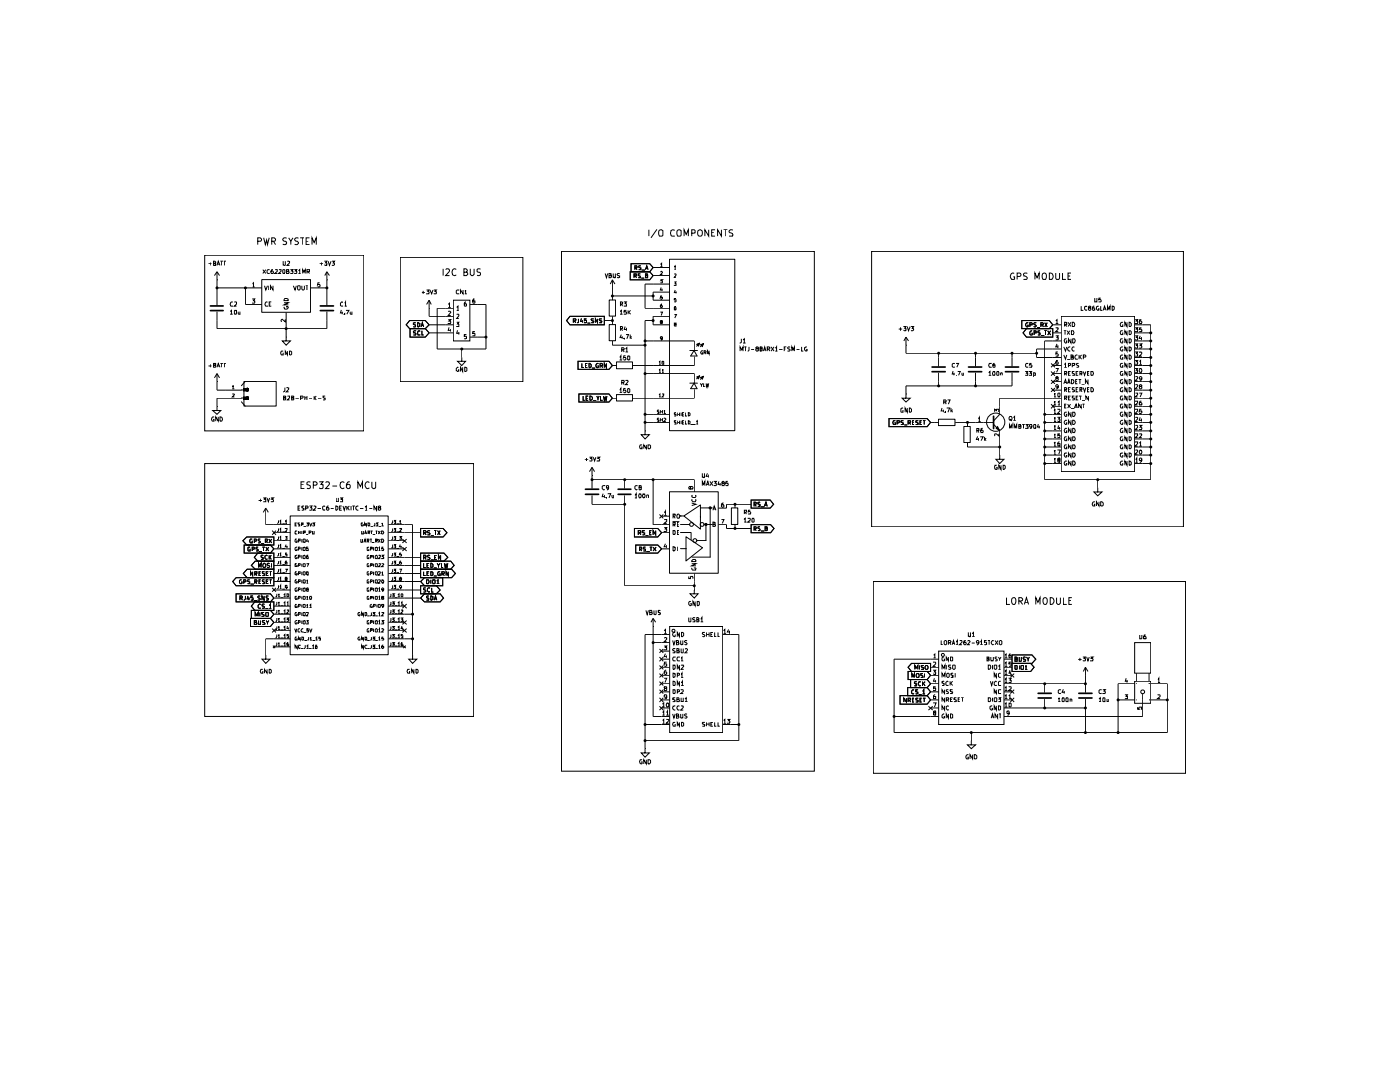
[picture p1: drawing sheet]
<svg xmlns="http://www.w3.org/2000/svg" width="279mm" height="216mm" viewBox="0 0 279 216" stroke-linecap="round" stroke-linejoin="round" font-family="sans-serif">
<g fill="none" stroke="#000" stroke-width=".2">
<path d="M40.9 50.9h31.7v35.1h-31.7zM41.6 52.6h.6M42 52.4v.6M42.6 52.5l.5-.1-.2-.3h-.3v.9h.4l.1-.4-.2-.1M43.3 55.8h.1M43.3 53l.3-.9 .3 .9M43.3 57.4h9M43.3 54.2v6.7M43.3 54.2l-.5 .8M43.3 54.2l.5 .8M43.4 52.7h.4M44 52.1h.5"/>
<path d="M44.2 52.1v.9M44.7 52.1h.4M44.8 52.1v.9M49 57.4v3.3h3.3M50.3 59.6h.5l-.2 .4 .2 .1v.3h-.5M50.4 56.7l.2-.3v.9M50.4 57.3h.4M51.4 48.1h.6l.2-.4-.3-.2h-.5v1.3M52.2 55.8h9.8v6.5h-9.8zM52.5 53.8l.5 .8M52.6 47.5l.4 1.3 .2-.9 .2 .9 .3-1.3M52.8 57l.2 .9 .4-.9"/>
<path d="M53 53.8l-.5 .8M53.6 57v.9M53.8 53.8h-.3l-.2 .2v.4l.2 .2 .3-.1M54.2 48.1h.6l.2-.4-.3-.2h-.5v1.3M54.5 57v.9l-.5-.9v.9M54.5 53.8h-.3l-.1 .3v.5h.4l.1-.4-.2-.1-.3 .1M54.6 48.1l.4 .7M54.9 53.8h.4v.3l-.5 .5h.5M55.7 53.8h.4v.3l-.5 .5h.5M56.4 53.9h.5l-.1 .7h-.3zM56.5 52.1v.8l.2 .1 .2-.1v-.8M56.8 59.6h.5h.1l.1 .4h-.8z"/>
<path d="M57.2 47.5h-.5l-.3 .2 .3 .4 .4 .1v.5h-.7M57.2 54.1h.4v-.3h-.4v.8h.4l.1-.3-.2-.2M57.4 52.2h.4v.3l-.5 .5h.5M57.6 47.5l.4 .6 .5-.6M58 53.8h.5l-.3 .3h.3v.4h-.5M58 48.1v.7M58.5 57l.4 .9 .2-.9M58.7 53.8h.5l-.2 .3h.2v.4h-.5M59.4 57.1h.5v.6l-.2 .2-.3-.2zM59.6 47.5h-.5l-.3 .2 .3 .4h.2l.3 .3-.3 .4-.5-.1M59.6 54l.2-.2v.8M59.6 54.6h.4"/>
<path d="M59.9 47.5h.8M60.2 57v.7l.2 .2 .3-.2v-.7M60.3 47.5v1.3M60.4 54.6v-.8l.3 .5 .2-.5v.8M61 57h.4M61.1 48.1h.4M61.3 54.2l.5-.1v-.3h-.5v.8M61.3 57v.9M61.5 54.2l.3 .4M61.8 47.5h-.7v1.3h.7M62 57.4h3.2M62.3 48.8v-1.3l.4 .9 .4-.9v1.3"/>
<path d="M63.8 56.4h-.3l-.1 .5 .4-.1 .1 .3-.2 .2-.3-.1M63.8 52.6h.7M64.1 52.4v.6M64.7 52.1h.5l-.2 .4h.2v.4h-.5M65.2 55.8h.1M65.2 54.2v6.7M65.2 54.2l-.4 .8M65.2 54.2l.5 .8M65.5 52.1l.2 .9 .4-.9M66.3 52.1h.5l-.3 .4h.2l.1 .3-.2 .2-.3-.1M79.9 51.4h24.5v24.8h-24.5zM84.2 58.4h.6"/>
<path d="M84.5 58v.6M85.1 57.9h.5l-.2 .2 .2 .2v.3l-.5-.1M85.6 59.9v3.2h4.9M85.6 59.9l-.5 .8M85.6 59.9l.5 .8M85.8 57.9l.3 .7 .3-.7M86.6 57.9h.5l-.3 .2 .3 .1v.3h-.5M88.4 53.6v1.4M88.9 53.8l.2-.2h.4l.2 .3-.1 .3-.7 .8h.8M90.5 59.9h3.3v8.1h-3.3zM91 53.8v-.1a.64 .64 0 0 0-.8 .6 .64 .64 0 0 0 .6 .7l.2-.2M91.6 58l-.4-.1-.1 .1v.5l.1 .1 .4-.1"/>
<path d="M92.4 57.9v.7l-.5-.7v.7M92.6 54.3h.4l.3-.2-.3-.5h-.4v1.4h.5l.2-.4-.1-.3h-.2M92.8 58l.1-.1v.7M92.8 58.6h.4M93.9 53.6v1.1l.2 .3h.3l.2-.3v-1.1M94.7 59.6h-.2l-.1 .3v.5h.4v-.3l-.3-.1-.1 .2M95.9 53.7l-.5-.1-.2 .2v.3l.2 .2 .5 .2v.3l-.3 .2-.4-.1M112.1 50.2h50.4v103.7h-50.4zM120.8 54.6l.2 .8 .3-.8M121.5 55l.5-.1v-.2l-.5-.1v.8h.4l.1-.2-.2-.2M121.6 59.9h1.3v3.2h-1.3zM122.2 57.4h.1"/>
<path d="M122.2 55.8l-.4 .9M122.2 55.8l.5 .9M122.2 55.8v4.1M122.2 59.1h8.1M122.4 54.6v.7l.2 .1 .2-.1v-.7M123.7 54.7l-.4-.1-.2 .1 .2 .3 .4 .1v.2h-.6M125.8 54.2h3.9l.6 .8-.6 .8h-3.9zM125.9 52.6h3.8l.6 .8-.6 .8h-3.8zM126.5 55.1h.4l.1-.2v-.2h-.5v.7M126.7 53.5l.4-.1-.1-.4h-.3v.8M126.8 55.1l.2 .3M126.9 53.5l.2 .3"/>
<path d="M127.8 54.7h-.4v.3l.3 .1 .1 .3h-.4M127.9 53l-.4 .1 .1 .3 .3 .1v.3h-.4M128 55.5h.6M128.1 53.9h.6M128.8 53.8l.3-.8 .2 .8M128.8 55h.4v-.3h-.4v.7h.4v-.3l-.1-.1M128.8 53.6h.4M129.5 45.8v1.3M130.3 53.4h3.3M130.3 55h3.3M131.1 45.8l-1.2 1.7M131.5 46l.3-.2 .5 .2v.9l-.2 .2h-.5l-.2-.4z"/>
<path d="M131.8 52.7l.2-.2v.7M131.8 54.2l.2-.1 .2 .2-.4 .5h.4M131.8 55.8h.4l-.2 .2 .2 .2v.1l-.4 .1M131.8 53.2h.4M132 57.4l-.2 .5h.4M132.1 59.1h-.2l-.1 .3 .3-.1 .1 .3-.2 .1-.2-.1M132.1 57.6v.4M133.6 51.7h13v34.2h-13zM133.6 56.7h-4.9v4.8h4.9M133.6 58.3h-3.3v1.6h3.3M134.6 53.2l.1-.2v.7M134.6 54.7h.3l-.3 .6h.3"/>
<path d="M134.6 56.3h.3l-.2 .2 .2 .1v.3h-.3M134.6 46l-.3-.2-.4 .2-.1 .4 .3 .7 .5-.1M134.6 53.7h.3M134.7 57.9l-.1 .5h.4M134.9 59.6h-.3v.3l.3-.1-.1 .4h-.2M134.9 58.1v.4M135.2 46l.2-.2 .5 .2v.9l-.1 .2h-.5l-.2-.4zM136.5 47.1v-1.3l.4 1 .5-1v1.3M138 46.5l.7-.1v-.4l-.1-.2h-.6v1.3M139.3 46l.3-.2 .3 .1a.74 .74 0 0 1 0 1.2h-.4a.9 .9 0 0 1-.2-1.1zM141.4 45.8v1.3l-.7-1.3v1.3M142 46.4h.5"/>
<path d="M142.7 45.8h-.7v1.3h.7M144 45.8v1.3l-.8-1.3v1.3M144.4 45.8h.8M144.7 45.8v1.3M146.3 45.9l-.5-.1-.3 .3 .2 .3a.47 .47 0 0 1 .4 .2 .47 .47 0 0 1 .1 .5h-.7M173.9 50.2h62.3v54.9h-62.3zM202.4 54.6a.66 .66 0 0 0-.8 .3 .66 .66 0 0 0 .3 .9l.6-.1v-.5h-.3M203 55.2h.5a.35 .35 0 0 0 .3-.4 .35 .35 0 0 0-.3-.3h-.5v1.3M205 54.6h-.7v.5a.6 .6 0 0 1 .7 .4l-.1 .3h-.6M206.5 55.8v-1.3l.5 .9 .4-.9v1.3M208.1 54.7l.2-.2 .4 .1a.97 .97 0 0 1 0 1.2h-.5l-.2-.5zM209.4 54.5a.71 .71 0 0 1 .8 .4 .71 .71 0 0 1-.3 .9h-.5z"/>
<path d="M210.7 54.5v1l.2 .3h.4l.2-.3v-1M212 54.5v1.3h.7M213.1 55.1h.5M213.7 54.5h-.6v1.3h.6M218.5 59.5v.7h.4v-.7M219.7 59.5h-.4l-.1 .3 .4-.1 .2 .5h-.6M41.6 73h.6M42 72.7v.6M42.6 72.9h.4l.1-.3-.5-.1v.8h.4l.1-.4h-.2M43.3 76.2h.1M43.3 73.3l.3-.8 .3 .8M43.3 62.2v3.4h21.9v-3.4"/>
<path d="M43.3 74.5v3.4l6.1-.1M43.3 74.5l-.5 .9M43.3 74.5l.5 .9M43.4 73h.4M44 72.5h.5M44.2 72.5v.8M44.7 72.5h.4M44.8 72.5v.8M45.9 62.1l.3-.2v.8M45.9 62.7h.5M46.4 77.2l.1-.3v.7M46.4 78.6l.4 .1-.4 .5h.4"/>
<path d="M46.4 77.6h.4M46.4 60.3a.43 .43 0 0 0-.4 .3 .43 .43 0 0 0 .1 .5l.3-.1M46.8 62h.4l-.1 .7-.3-.1zM46.8 60.3h.4v.4l-.4 .4h.4M47.5 62.2v.4h.4M47.9 62.2v.5M48.2 79.4h1.2M48.2 79.5h-4.9v1.6M48.6 77.6h1v.4h-1zM48.6 79.2h1v.4h-1zM48.7 76.1h6.4v4.9h-6.4zM48.9 76.1l-.7 .9"/>
<path d="M49.1 77.7l.2-.3v.7M49.1 79.1h.4v.3l-.4 .3h.4M49.1 78.1h.4M53.4 60.3l-.2-.1a.5 .5 0 0 0-.2 .9l.4-.1M53.7 60.7h.3M54.1 60.2h-.4v.9h.4M56.5 70.1h-.3l-.2 .3 .2 .4h.3l-.1-.3M56.6 79.4h.3l.1-.3-.4-.1v.8h.3l.1-.3-.1-.1M56.7 60.4h.8l-.8 .4h.8M56.8 61.3l-.1 .1 .2 .3h.4l.2-.3-.1-.2h-.2v.1M56.9 77.3v.6l-.4 .3M56.9 63.7v.5l-.6-.5-.2 .2 .1 .3"/>
<path d="M57.1 67.3v.7h.9l-.9 .9-.8-.9h.8M57.1 67.3h.1M57.1 62.4v4.9M57.2 77.4h.4v.3l-.5 .5h.5M57.4 79h.4v.4l-.4 .4h.4M57.4 70.1v.7l-.5-.7v.7M57.8 70.1l.4 .1v.5l-.2 .1h-.2zM58.2 79.4h.3l.1-.3-.4-.1v.8h.3l.1-.3-.1-.1M59 79.5h.6M60 79.5h.3l.2-.4-.5-.1v.8M60.8 79v.8M60.8 79.4h.5"/>
<path d="M61.3 79v.8M61.7 79.5h.6M62.7 79v.8M62.8 79.4l.3 .4M63.1 79l-.4 .5M63.5 79.5h.6M64.9 79h-.4l.1 .4 .3 .1-.1 .3h-.3M68.1 61.8l-.2 .6h.6M68.3 62.2v.5M68.5 60.3l-.3-.1-.3 .3v.4l.2 .2 .4-.1M68.8 62.6v.1M68.8 60.5l.2-.3v.9"/>
<path d="M68.8 61.1h.4M69 61.9h.6l-.4 .8M69.9 62.2v.4h.3M70.2 62.2v.5M81.7 64h3.2l.7 .8-.7 .8h-3.2l-.6-.8zM81.8 65.6h3.1l.7 .8-.7 .9h-3.1zM82.9 64.5h-.4v.2l.4 .2-.1 .3h-.3M83 66.1l-.3-.1-.2 .2 .1 .2 .4 .2-.1 .2h-.4M83.4 64.4l.4 .2v.5l-.3 .1h-.1zM83.9 66.1l-.3-.1-.2 .3v.5h.5M84 65.2l.3-.8 .2 .8M84.1 65h.4"/>
<path d="M84.2 66v.8h.3M85.6 61.5h.1M85.6 64.8h4.9M85.6 66.4h4.9M89.5 60.7l.2-.2v.8M89.5 62.2l.3-.1 .2 .2-.5 .6h.5M89.5 63.8h.5l-.4 .3 .4 .1-.1 .4-.4-.1M89.5 61.3h.5M89.6 65.3l-.1 .6h.5M89.9 65.7v.5M91.1 61.3l.3-.2v.8M91.1 62.8h.5v.2l-.5 .5h.5"/>
<path d="M91.1 64.3h.5l-.3 .3 .3 .1v.5l-.5-.1M91.1 61.9h.5M91.3 65.9l-.2 .6h.6M91.5 73.4l-.2-.1-.2 .2v.5l.2 .1 .3-.1v-.2h-.2M91.6 66.3v.5M92.2 71.3v.8h.7l-.7 .8-.9-.8h.9M92.2 71.3h.1M92.2 69.6v1.7M92.3 73.3v.8l-.4-.8v.8M92.8 73.3l.4 .1v.6l-.3 .1h-.1zM93 60.2l-.3 .3v.5h.4v-.3l-.3-.1-.1 .1M93.1 66.8h-.4v.4h.4v.3h-.4"/>
<path d="M93.8 60.7h3.2v8.9h-9.8v-8.1h3.3M93.8 67.3h3.2M94.8 66.2h-.4v.4h.4l-.1 .4-.3-.1M113.7 63.1h6.9v1.7h-6.9l-.6-.8zM114.4 64.1h.4l.1-.4-.5-.1v.8M114.6 64.1l.3 .3M115.4 72.1h6.1l.7 .8-.7 .8h-6.1zM115.4 63.6v.7l-.2 .1M115.5 78.6h6l.7 .9-.7 .7h-6zM116 63.5l-.1 .6h.4M116.1 72.5v.9h.4M116.2 63.9v.5"/>
<path d="M116.4 79v.9h.3M116.8 72.9h.3M117 79.5h.3M117.1 63.6h-.5v.4h.5v.3h-.5M117.2 72.5h-.4v.9h.4M117.2 64.5h.6M117.4 79h-.4v.9h.4M117.6 72.5l.4 .3v.4l-.3 .2h-.1zM117.7 79a.43 .43 0 0 1 .5 .5 .43 .43 0 0 1-.5 .4zM118.2 73.4h.5M118.3 80h.7M118.5 63.6l-.5 .1 .1 .3 .4 .1-.1 .3h-.4"/>
<path d="M119.1 79l.2 .5 .3-.5M119.3 63.6v.8l-.5-.8v.8M119.3 79.5v.4M119.4 72.6l-.1-.1a.43 .43 0 0 0-.4 .4 .43 .43 0 0 0 .4 .5l.1-.1v-.3h-.1M119.8 72.9h.4l.1-.2-.2-.2h-.3v.9M119.8 79v.9h.5M120 72.9l.3 .5M120.1 63.6l-.5 .1 .1 .3 .4 .1-.1 .3h-.4M120.4 79l.2 .9 .2-.6 .1 .6 .2-.9M120.6 64h1.6M121 72.5v.9l-.4-.9v.9M121.6 64.8h1.3v3.2h-1.3z"/>
<path d="M122.2 63.1v1.7M122.2 68v.9h6.5M122.2 72.9h.9M122.2 79.5h.9M123 72.2h3.2v1.4h-3.2zM123 78.7h3.2v1.3h-3.2zM123.7 71.2l.2-.2v.8M123.7 77.8l.2-.3v.9M123.7 71.8h.5M123.7 78.4h.5M123.7 62.1l.3-.2v.8M123.7 62.7h.5"/>
<path d="M123.8 65.6h.4v-.4h-.4v.8M123.8 60.7h.4v-.4l-.4-.1v.9M124 66.8l-.3 .6h.5M124 65.6l.2 .4M124 60.7l.2 .4M124.1 69.8h.4l.1-.2-.2-.2h-.3v.8M124.1 76.3h.4v-.4h-.4v.9M124.2 67.1v.5M124.2 69.8l.4 .4M124.2 76.3l.4 .5M124.5 60.2h.5l-.2 .4 .2 .1v.4l-.5-.1M124.6 67.5v.1"/>
<path d="M124.8 65.2l-.2 .5h.5M124.8 71h-.3l-.1 .4 .4-.1 .1 .4-.1 .1h-.4M124.8 77.5h-.3l-.1 .4h.4l.1 .3-.1 .2-.4-.1M124.8 69.6l.3-.2v.8M124.8 76l.5-.1v.2l-.5 .7h.5M124.8 70.2h.5M124.9 66.8h.5l-.3 .8M125 61.9h-.4l-.1 .4h.5v.3h-.5M125 65.4v.6M125.3 71.1l.2-.1 .2 .2v.5l-.2 .1h-.2zM125.3 77.6l.2-.1 .2 .2v.5l-.2 .2-.2-.1zM125.3 61.9v.8"/>
<path d="M125.4 62.3l.5 .4M125.8 66.8v.8M125.9 67.3l.1 .3M125.9 61.9l-.6 .5M126 67.1l-.2 .3M128.7 68h9.9v1.9M128.7 74.5h9.9v1.9M130.3 64h-1.6v22M131.5 72.3l.2-.2v.6M131.5 73.9l.2-.2v.7M131.5 78.8l.2-.2v.6M131.5 72.7h.4"/>
<path d="M131.5 74.4h.4M131.5 79.2h.4M131.8 62.3h.4l-.2 .6M132 64.2l-.2-.1 .1-.1 .3 .1-.1 .1-.3 .1 .1 .3 .3-.1-.2-.3M132.1 60.7l-.3 .3 .1 .3h.2l.1-.2-.2-.2-.2 .2M132.1 72.2h.4v.5l-.4-.1zM132.1 73.9l.2-.2v.7M132.1 78.6h.4v.3l-.4 .3h.4M132.1 74.4h.4M132.2 67.4l-.1 .2h-.2l-.1-.2 .1-.2h.2a.43 .43 0 0 1-.2 .7M133.6 63.1h-3.3v1.7h3.3M134.6 62.8h.4l-.3 .7"/>
<path d="M134.7 64.7l-.1-.2h.3v.1l-.3 .2 .1 .3h.2l-.1-.4M134.9 61.2h-.2l-.1 .1v.5h.2l.1-.4-.3 .1M137.7 69.9h1.5M137.7 76.5h1.5M138.5 69.9l.6 1.1h-1.3zM138.5 76.5l.6 1.1h-1.3zM138.6 71.2v1.7h-12.3M138.6 77.7v1.8h-12.3M139.1 68.7l.6-.2-.3 .5zM139.1 75.2l.6-.2-.3 .6zM139.7 68.5l-.7 .6M139.7 75l-.7 .6"/>
<path d="M139.7 76.5l.3 .3 .3-.3M139.8 68.8l.6-.3-.2 .6zM139.8 75.3l.6-.2-.2 .5zM140 76.8v.4M140.3 70.1l-.2-.1-.3 .3 .2 .4h.3v-.3h-.2M140.4 76.5v.7h.4M140.4 68.5l-.7 .7M140.4 75.1l-.7 .6M140.5 70.3h.3l.1-.2-.4-.1v.7M140.7 70.3l.2 .4M140.9 76.5l.1 .7 .2-.4 .1 .4 .1-.7M141.5 70v.7l-.3-.7v.7"/>
<path d="M147.7 70.1v-.9l.3 .6 .3-.6v.9M148 67.6v.7l-.4 .2M148.3 67.9l.2-.3v.9M148.3 68.5h.5M148.5 69.2h.5M148.8 69.2v.9M149.5 69.2v.7l-.3 .2M149.9 69.7h.6M151 69.6l-.2-.2 .2-.2 .3 .1v.3l-.5 .1 .2 .4 .3-.1v-.4h-.1M151.8 69.6v-.4l.3 .1-.1 .3h-.3l.1 .5 .3-.1v-.4h-.2M152.4 70.1l.2-.9 .3 .9M152.4 69.8h.4"/>
<path d="M153.1 69.6h.4l.1-.3-.5-.1v.9M153.4 69.6l.2 .5M153.9 69.2l.6 .9M154.5 69.2l-.6 .9M154.7 69.5l.3-.3v.9M154.7 70.1h.5M155.5 69.7h.7M156.5 69.6h.3M156.9 69.2h-.4v.9M157.7 69.3l-.3-.1-.2 .2 .5 .4-.2 .3-.3-.1M158 70.1v-.9l.3 .6 .2-.6v.9M159 69.7h.6"/>
<path d="M160 69.2v.9h.3M161 69.3l-.2-.1-.2 .2v.4l.2 .3 .3-.1v-.3h-.2M179.4 65.7h.6M179.7 65.3v.7M180.3 65.2h.5l-.2 .3 .2 .1v.3h-.5M180.8 78.6v.9h.9l-.9 .7-.8-.7h.8M180.8 78.6h.1M180.8 68.9h.1M180.8 67.3l-.4 .7M180.8 67.3l.5 .7M180.8 67.3v3.2h26.1M181.1 65.2l.2 .8 .4-.8"/>
<path d="M181.8 65.2h.5l-.2 .3h.1l.1 .3-.1 .2-.4-.1M187.3 70.5v2.6M187.3 74.4v2.6M189.1 79.8h.5l-.3 .8M190.2 74l-.2 .6h.5M190.4 74.4v.5M190.5 72.6l-.3-.1-.2 .2v.4l.2 .2 .3-.1M190.8 74.9h.1M190.8 72.5h.5l-.3 .8M191.1 74.1h.5l-.3 .8M192 74.4l.1 .5h.2v-.5M194.7 70.5v2.6"/>
<path d="M194.7 74.4v2.6M197.3 74.4l.3-.3v.8M197.3 74.9h.5M197.8 72.6l-.3-.1-.2 .4 .2 .4 .3-.1M198.2 74.2l.3-.1v.8h-.3zM198.5 72.5l-.3 .2v.5h.4l-.1-.4-.3 .1M199 74.1h.3v.2v.6l-.4-.1zM199.7 74.5h.3v.4M199.7 74.4v.5M202 70.5v2.6M202 74.4v2.6h-21.2v1.6M203.9 64h5.5l.7 .8-.7 .8h-5.5z"/>
<path d="M204.6 74.1h.5l-.2 .4h.2v.4h-.5M204.9 65.6h5.2v1.7h-5.2l-.7-.9zM205.2 64.5l-.1-.1a.43 .43 0 0 0-.4 .4 .43 .43 0 0 0 .3 .4h.2v-.3h-.2M205.2 72.6l-.3-.1-.2 .2v.4l.2 .2 .3-.1M205.4 74.1h.5l-.3 .4h.3v.4h-.5M205.5 64.8h.5v-.2l-.1-.2h-.4v.8M205.9 72.5h-.4l-.1 .4 .4-.1 .2 .1-.1 .4-.5-.1M206 66.1l-.2-.1-.3 .3v.4l.2 .1h.3v-.3h-.1M206.3 74.5h.3v.4h-.3M206.3 74.4v.8M206.4 66.4h.4v-.3l-.4-.1v.8M206.8 64.5l-.3-.1-.2 .2 .5 .4-.2 .2h-.3"/>
<path d="M207 65.3h.6M207.6 66.1h-.5l.1 .3 .4 .1-.1 .3h-.4M207.7 64.8h.5v-.2l-.1-.2h-.4v.8M207.7 66.9h.7M208 64.8l.2 .4M208.4 66h.5M208.5 64.4l.5 .8M208.7 66v.8M209 64.4l-.5 .8M209.1 66l.6 .8M209.7 66l-.6 .8M209.8 77.4l.7 .8"/>
<path d="M209.8 72.5l.7 .8M209.8 75.8l.7 .8M209.8 74.1l.7 .9M210.1 72.9h1.7M210.1 64.8h1.7M210.1 66.4h1.7M210.1 74.5h1.7M210.1 77.9h1.7M210.1 76.2h1.7M210.4 78.6l.1-.2v.8M210.4 79.2h.4M210.5 77.4l-.7 .8"/>
<path d="M210.5 72.5l-.7 .8M210.5 75.8l-.7 .8M210.5 74.1l-.7 .9M210.7 64l.2-.2v.8M210.7 65.5l.4-.1 .1 .2-.5 .6h.5M210.7 67h.5l-.3 .4h.3v.3l-.2 .2-.3-.1M210.7 73.5h.5l-.3 .8M210.7 64.6h.5M210.9 75.5l-.2-.2 .2-.2 .3 .2-.5 .3 .2 .4 .3-.2-.2-.3M210.9 68.6l-.2 .6h.5M211.1 70.2h-.3l-.1 .5 .3-.1 .2 .1-.1 .4-.4-.1M211.1 71.9h-.2l-.2 .4 .1 .4h.3l.1-.4-.2-.1-.3 .1"/>
<path d="M211.1 78.5h.4v.7h-.3l-.1-.2zM211.1 68.9v.6M211.2 77.1l-.1 .2h-.3l-.1-.4 .2-.1 .3 .1-.1 .5-.3 .2M211.8 63.1h14.6v31h-14.6zM211.8 79.5h-12.3v3.2l-1.2 1.2M211.8 69.6h-4.9v1.7h4.9M212.3 69.2l.3 .9 .3-.9M212.3 70.8l.3 .9 .3-.9M212.3 76.6l.3-.9 .3 .9M212.3 66h.5M212.4 72.7l.2-.2v.8M212.4 73.3h.5"/>
<path d="M212.4 76.3h.4M212.5 64.8l.4-.1v-.3l-.4-.1v.9M212.5 74.5h.4l-.1-.4h-.3v.8M212.5 77.8h.3l.1-.4-.4-.1v.9M212.5 79.5l.4-.1v-.4h-.4v.8M212.6 66v.8M212.6 64.8l.3 .4M212.6 74.5l.3 .4M212.6 77.8l.3 .4M212.6 79.5l.3 .3M212.9 67.6h-.3a.5 .5 0 0 0 .1 .9l.2-.1v-.4h-.2M213 66l.5 .8"/>
<path d="M213 71.8h.6M213.1 76.6l.2-.9 .3 .9M213.1 76.3h.4M213.1 64.3l.6 .9M213.2 72.9h.5l-.1-.4h-.4v.8M213.2 79.4h.3M213.2 74.5h.3M213.2 77.8h.3M213.5 66l-.5 .8M213.6 69.3a.37 .37 0 0 0-.5 .3 .37 .37 0 0 0 .5 .4M213.7 74.1h-.5v.8h.5M213.7 77.3h-.5v.9h.5"/>
<path d="M213.7 79h-.5v.8h.5M213.7 67.6v.9l-.5-.9v.9M213.7 71.2h.4l.1-.3-.5-.1v.9h.5v-.3l-.2-.2M213.7 64.3l-.6 .9M213.8 66l.4 .1 .1 .3-.1 .4h-.4zM213.8 75.7a.43 .43 0 0 1 .5 .5 .43 .43 0 0 1-.5 .4zM214 64.3a.48 .48 0 0 1 .5 .3 .48 .48 0 0 1-.2 .6h-.3zM214 72.9h.3l.2-.3-.5-.1v.8M214.1 67.6h.3a.48 .48 0 0 1 .2 .6 .48 .48 0 0 1-.5 .3zM214.4 69.3l-.2-.1a.43 .43 0 0 0-.3 .4 .43 .43 0 0 0 .3 .5l.2-.1M214.4 74.1h-.4v.4l.4 .1v.3h-.4M214.4 77.4h-.4v.3l.4 .2v.2h-.4"/>
<path d="M214.4 79h-.4v.4l.4 .1-.1 .3h-.3M214.7 76.2h.2M214.8 79.4h.2M214.8 74.5h.2M214.8 77.8h.2M215 70.9a.43 .43 0 0 0-.5 .3 .43 .43 0 0 0 .2 .5l.3-.1M215 75.7h-.3v.9h.3M215.2 74.1h-.4v.8h.4M215.2 77.3h-.4v.9h.4M215.2 79h-.4v.8h.4M215.3 72.5l-.5 .1 .5 .6-.5 .1M215.3 75.7h.5"/>
<path d="M215.3 70.8v.9M215.3 79h.6M215.5 74.5h.4v-.4h-.4v.8M215.5 77.8l.4-.1v-.4h-.4v.9M215.5 75.7v.9M215.5 71.2l.4 .5M215.6 79v.8M215.7 77.8l.2 .4M215.7 74.5l.2 .4M215.8 61.1v.8h.4M215.9 70.8l-.6 .5M215.9 76.7h.6"/>
<path d="M215.9 79.9h.6M216.2 71.2h.4l.1-.2-.2-.2h-.3v.9M216.2 74.1l.3 .8 .2-.8M216.2 77.3l.3 .9 .2-.9M217 61.2l-.3-.1-.2 .2v.4l.2 .2 .3-.1M217 74.5h.3M217 77.8h.3M217.1 75.7v.9l-.5-.9v.9M217.2 79v.8l-.5-.8v.8M217.4 74.1h-.4v.8h.4M217.4 77.3h-.4v.9h.4M217.4 61.4l-.2-.1 .4-.2 .1 .2-.1 .1-.4 .2 .2 .3 .3-.1-.1-.4"/>
<path d="M217.7 74.1l.4 .1 .1 .3-.1 .4h-.4zM217.7 77.3a.43 .43 0 0 1 .5 .5 .43 .43 0 0 1-.5 .4zM218.4 61.1l-.3 .2v.5h.4l-.1-.4h-.3v.2M219.2 61.2l-.1-.1-.3 .2v.4l.3 .2 .2-.1v-.2h-.1M219.7 61.1v.8h.3M220.2 61.9l.2-.8 .4 .8M220.3 61.7h.4M221 61.9v-.8l.3 .6 .2-.6v.8M222 61.1l.4 .2v.4l-.3 .2h-.1zM224.1 64.4a.43 .43 0 0 0-.5 .2 .43 .43 0 0 0 .1 .6h.4l-.1-.4M224.1 66h-.4l-.1 .3 .1 .5h.4l-.1-.4M224.1 67.6h-.4a.43 .43 0 0 0-.1 .5 .43 .43 0 0 0 .5 .3l-.1-.4"/>
<path d="M224.1 69.3a.37 .37 0 0 0-.5 .3 .37 .37 0 0 0 .5 .4l-.1-.3M224.1 70.9a.43 .43 0 0 0-.5 .3 .43 .43 0 0 0 .1 .5h.4l-.1-.4M224.1 72.5h-.4l-.1 .4 .1 .4h.4l-.1-.4M224.1 74.1h-.4l-.1 .4 .1 .4h.4l-.1-.4M224.1 75.8l-.1-.1a.39 .39 0 0 0-.5 .5 .39 .39 0 0 0 .6 .3l-.1-.3M224.1 77.4a.37 .37 0 0 0-.5 .4 .37 .37 0 0 0 .5 .3l-.1-.2M224.1 79h-.4l-.1 .4 .1 .4h.4l-.1-.3M224.9 64.3v.9l-.4-.9v.9M224.9 66v.8l-.4-.8v.8M224.9 67.6v.9l-.4-.9v.9M224.9 69.2v.9l-.4-.9v.9M224.9 70.8v.9l-.4-.9v.9"/>
<path d="M224.9 72.5v.8l-.4-.8v.8M224.9 74.1v.8l-.4-.8v.8M224.9 75.7v.9l-.4-.9v.9M224.9 77.3v.9l-.4-.9v.9M224.9 79v.8l-.4-.8v.8M225.3 64.3l.5 .3v.4l-.2 .2h-.3zM225.3 66l.5 .2v.4l-.2 .2h-.3zM225.3 67.6l.5 .2v.4l-.3 .3h-.2zM225.3 69.2l.5 .2v.4l-.3 .3h-.2zM225.3 70.8l.5 .3v.4l-.2 .2h-.3zM225.3 72.5l.5 .2v.4l-.2 .2h-.3zM225.3 74.1l.5 .2v.4l-.2 .2h-.3z"/>
<path d="M225.3 75.7l.5 .2v.4l-.3 .3h-.2zM225.3 77.3l.5 .3v.4l-.3 .2h-.2zM225.3 79l.5 .2v.4l-.2 .2h-.3zM226.4 64.8h3.3v30.9h-21.2v-27.7h3.3M226.4 72.9h3.3M226.4 66.4h3.3M226.4 79.5h3.3M226.4 68h3.3M226.4 74.5h3.3M226.4 77.9h3.3M226.4 69.6h3.3M226.4 71.3h3.3"/>
<path d="M226.4 76.2h3.3M226.5 63.8h.5l-.2 .3h.2v.5l-.5-.1M226.5 65.4h.5l-.2 .3h.2v.5l-.5-.1M226.5 67h.5l-.2 .4h.2v.4h-.5M226.5 68.6h.5l-.2 .4h.2v.4h-.5M226.5 70.2h.5l-.2 .4 .2 .1v.4l-.5-.1M226.5 71.9h.5l-.2 .3 .2 .1v.4l-.5-.1M226.5 73.5h.5l-.2 .4h.2v.4h-.5M226.6 75.2l.3-.1 .1 .4-.5 .5h.5M226.6 76.8h.3l.1 .3-.5 .5h.5M226.6 78.4h.4v.4l-.5 .4h.5M227.4 68.6h.5l-.4 .4h.3l.1 .3-.2 .2-.3-.1"/>
<path d="M227.4 70.3l.3-.1 .2 .2-.5 .7h.5M227.4 72.1l.2-.2v.8M227.4 78.4h.5l-.4 .8M227.4 72.7h.5M227.5 73.5a.47 .47 0 0 1 .4 .3 .47 .47 0 0 1-.1 .5h-.3zM227.5 67l-.1 .5h.5M227.5 77.1l-.1-.2 .3-.1 .2 .2-.5 .3 .1 .3 .4-.2-.2-.3M227.8 63.8h-.3l-.1 .3 .1 .5h.3l.1-.4-.2-.1-.3 .1M227.8 65.4h-.3l-.1 .3h.3l.2 .4h-.5M227.8 67.3v.6M227.9 75.5l-.1 .1h-.3l-.1-.3 .1-.2 .4 .2v.3l-.3 .4h-.1M40.9 92.5h53.6v50.5h-53.6z"/>
<path d="M42.7 83.3l-.1-.1a.48 .48 0 0 0-.4 .3 .48 .48 0 0 0 .2 .5h.3v-.3h-.2M43.3 81.1v.8h.8l-.8 .8-.8-.8h.8M43.3 81.1h.1M43.6 83.2v.8l-.5-.8v.8M43.9 83.2a.49 .49 0 0 1 .5 .3 .49 .49 0 0 1-.2 .5h-.3zM48.2 80.2l.7 .8M51.6 99.9h.7M51.9 99.5v.6M52.5 99.4h.5l-.2 .2 .2 .1v.4h-.5M53.3 99.4l.3 .7 .2-.7M54.1 99.4h.5l-.4 .2 .4 .2v.2l-.5 .1M60.1 96.7h.5"/>
<path d="M60.7 96.1h-.6v1.4h.6M61.9 96.2l-.4-.1-.2 .2v.3l.6 .4v.3l-.2 .2-.4-.1M62.5 96.8l.7-.1 .1-.3-.3-.3h-.5v1.4M63.7 96.1h.8l-.4 .5 .4 .1v.6l-.2 .2h-.4l-.2-.2M65 96.3l.2-.2h.3l.2 .3v.3l-.7 .8h.7M66.3 97h1M67.1 99.4v.7h.4v-.7M67.9 99.4h.5l-.3 .2 .3 .1v.4h-.5M68.7 96.3l-.4-.2a.66 .66 0 0 0-.5 .8 .66 .66 0 0 0 .8 .5l.1-.1M69.8 96.1l-.4 .1-.3 .5v.5l.3 .3 .4-.1v-.7l-.4-.1-.3 .3M71.4 97.5v-1.4l.5 1 .4-1v1.4M73.7 96.3a.58 .58 0 0 0-.8 .1 .58 .58 0 0 0 .1 .8 .37 .37 0 0 0 .3 .3 .37 .37 0 0 0 .4-.2"/>
<path d="M74.2 96.1v1.1l.3 .3h.2l.3-.3v-1.1M116.7 91.7h.7M117.1 91.4v.6M117.6 91.2h.6l-.3 .3 .3 .1v.3h-.6M118.2 94.9h.1M118.2 95.7h20.4v2.5M118.2 93.3v4.2M118.2 98.8v1.8h6.5M118.2 93.3l-.6 .8M118.2 93.3l.5 .8M118.4 91.2l.3 .8 .2-.8M119.2 91.2h.5l-.4 .3 .4 .2-.1 .3-.4-.1"/>
<path d="M120.4 98.5l-.2 .6h.5M120.6 98.8v.6M120.7 97l-.3-.1-.2 .2v.4l.2 .2h.3M121 99.3v.1M121.3 98.5h.6l-.4 .9M121.5 97.2l-.4 .2-.1-.4h.5v.5l-.4 .2M122.1 98.8v.4l.2 .2 .2-.1M122.5 98.8v.6M124.7 95.7v1.8M124.7 98.8v18.1h13.9M126.7 98.8l.3-.3v.9M126.7 99.4h.4"/>
<path d="M127.2 97l-.3-.1-.2 .2v.4l.3 .2h.2M127.6 98.5a.38 .38 0 0 1 .4 .4 .38 .38 0 0 1-.4 .4l-.1-.5zM127.6 97.2v-.3h.3l.1 .3-.4 .1v.4h.4v-.4l-.2-.1M128.1 88.8l-.4 .1-.1 .3 .2 .3h.3v-.3h-.1M128.3 98.6h.1a.34 .34 0 0 1 .3 .4 .34 .34 0 0 1-.4 .3zM128.7 86v.7h.9l-.9 .9-.7-.9h.7M128.7 86h.1M128.7 84.3h4.9M128.7 82.7h4.9M129 88.8v.7l-.5-.7v.7M129.1 98.8h.3v.6M129.1 98.8v.6"/>
<path d="M129.3 88.8h.4l.1 .1v.5l-.1 .1h-.4zM130.3 95.7v9h3.3M131.5 81.9h-.3v.2l.3 .2-.1 .2-.2-.1M131.5 83.5h-.3v.3l.3 .1-.1 .2h-.2M131.8 81.8v.7M131.8 83.4v.7M131.8 82.2h.4M131.8 83.8h.4M132.2 81.8v.7M132.2 83.4v.7M132.5 82l.1-.2v.7M132.5 83.5l.2-.1 .2 .2-.4 .5h.4"/>
<path d="M132.5 82.5h.4M133.6 98.1h9.7v16.3h-9.7zM134.9 82.3l-.3 .1 .1 .3h.2v.2h-.3M134.9 84h-.3v.2l.3 .2v.2h-.3M135.3 84.3h.3M135.3 82.7h.3M135.3 82.3v.7M135.3 83.9v.7M135.6 82.3v.7M135.6 83.9v.7M135.9 82.3v.7M135.9 83.9v.7"/>
<path d="M136.2 84.3h.2M136.2 82.7h.2M136.5 82.3h-.3v.7h.3M136.5 83.9h-.3v.7h.3M136.8 82.3v.7h.3M136.8 83.9v.7h.3M137.4 82.3l.3 .2v.3l-.2 .2zM137.4 83.9l.3 .2v.4l-.2 .1h-.1zM137.8 97.2l.2-.1 .3 .1-.1 .4h-.3l-.1-.4-.2-.1-.1 .1v.4h.3v-.2M137.8 84.7h1M138.1 99.6l-.1 .3 .3 .2 .5-.1v-.4M138.1 98.8l-.1 .2 .3 .3 .5-.1v-.4"/>
<path d="M139 84.1l.1-.2v.7M139 84.6h.3M140.2 96.9v-.8l.2 .5 .3-.5v.8M140.2 94.4v.8l.1 .1 .3-.1v-.8M140.9 96.9l.4-.8 .2 .8M141 96.6h.4M141.2 94.4l-.3 .6h.5M141.4 94.7v.6M141.7 96.1l.6 .8M142.3 96.1l-.6 .8M142.5 96.1h.5l-.3 .3 .3 .1v.3h-.5M143.5 96.1l-.2 .5h.5"/>
<path d="M143.7 96.4v.5M144.2 96.4l-.1-.2 .3-.1 .2 .2-.5 .3v.3h.4l.1-.2-.2-.3M145.2 96.1h-.3l-.1 .4 .4-.1v.5l-.4-.1M149.9 99.8h3.8l.7 .8-.7 .8h-3.8zM177.4 83.5h7.6l.7 .8-.7 .8h-7.6zM178.7 83.9l-.4 .1-.1 .4 .2 .3h.3v-.3h-.2M179 84.4h.4l.1-.2v-.3h-.5v.8M180.2 81.5l-.2-.1-.2 .2 .1 .7h.3l-.1-.4M180.3 83.9h-.4l-.1 .2 .1 .2 .3 .1 .1 .2-.5 .1M180.5 84.8h.6M181.1 81.4v.9l-.5-.9v.9M181.2 84.4h.4l.1-.2v-.3h-.5v.8"/>
<path d="M181.5 81.4l.4 .3v.4l-.2 .2h-.2zM181.5 84.4l.2 .3M182.1 84.3h.2M182.4 83.9h-.3v.8h.3M183.3 83.9h-.5v.2v.2l.4 .1 .1 .2-.5 .1M183.6 84.3h.3M183.9 83.9h-.3v.8h.3M184.2 83.9h.5M184.4 83.9v.8M185.7 84.3h1.6M187.3 83.7h3.3v1.2h-3.3zM188 81.4l-.2 .6h.5"/>
<path d="M188.3 81.7v.6M188.3 80.2h.5v-.2l-.1-.2h-.4v.8M188.6 80.2l.2 .4M188.7 82.2v.1M188.9 81.4h.6l-.3 .9M189.8 81.4v.9M189.9 81.9l.2 .4M190.1 81.7l-.3 .3M190.6 84.3h7.7M192.4 85.1h1.2v3.2h-1.2zM193.1 84.3v.8M193.1 88.3v.9h6.4"/>
<path d="M194.9 85.9h.5v-.3l-.5-.1v.8M195.1 87.1l-.2 .6h.5M195.1 85.9l.3 .4M195.3 83.5l.2-.2v.8M195.3 84.1h.4M195.3 87.4v.5M195.6 87.2h.6l-.4 .7M196.1 85.5l-.3 .1-.1 .3 .1 .4h.3l.1-.3-.2-.2-.3 .2M196.5 87.2v.7M196.6 87.7l.2 .2M196.8 87.4l-.3 .4M198.3 84.7l1.2 1.3v4.8"/>
<path d="M198.5 82.2v-.5l.3 .2 .1-.2h.4v.5M198.8 85.5l.3-.4 .3 .7zM198.9 92.8h-.3l-.1 .2v.4l.3 .3 .2-.1v-.3h-.2M199.3 86.6v.4l-.5-.4-.3 .1 .1 .3M199.5 90.8v.9h.9l-.9 .8-.7-.8h.7M199.5 90.8h.1M199.8 92.8v.9l-.5-.9v.9M200.2 92.8l.4 .2v.4l-.2 .3h-.2zM201.5 85.5v-.8l.2 .6 .3-.6v.8M201.5 83.7l.5 .2M202.2 83.3l.3-.2v.8M202.2 83.9h.5"/>
<path d="M202.4 85.5v-.8l.2 .6 .3-.6v.8M203.3 85h.5l-.1-.3h-.4v.8h.4l.1-.4-.2-.1M204 84.7h.5M204.3 84.7v.8M204.7 84.7h.5l-.3 .3 .3 .1v.3h-.5M206 85l-.4 .2-.2-.2 .1-.3h.4l.1 .2-.1 .5-.4 .1M206.3 84.8l.3-.1v.8l-.3-.1zM207.2 84.6l-.1 .6h.5M207.4 85v.5M208.5 84.3h3.3M208.5 82.7h3.3M208.5 89.2h3.3"/>
<path d="M208.5 90.8h3.3M208.5 87.6h3.3M208.5 92.5h3.3M208.5 86h3.3M209.8 80.6l.7 .9M210.1 81.1h1.7M210.4 80.3l.1-.2v.7M210.4 81.9l.1-.2v.8M210.4 83.5l.1-.2v.8M210.4 85.1l.1-.2v.8M210.4 86.7l.1-.1v.7M210.4 88.4l.1-.2v.8"/>
<path d="M210.4 90l.1-.2v.8M210.4 91.7l.1-.3v.8M210.4 84.1h.4M210.4 82.5h.4M210.4 80.8h.4M210.4 85.7h.4M210.4 87.3h.4M210.4 89h.4M210.4 90.6h.4M210.4 92.2h.4M210.5 80.6l-.7 .9M211 83.3h.5l-.2 .3 .2 .1v.3h-.5"/>
<path d="M211 89.8h.6l-.3 .8M211.1 80.3l.3-.2v.7M211.1 81.7h.4v.3l-.5 .5h.5M211.1 80.8h.4M211.3 84.9l-.2 .6h.5M211.3 91.7h-.2v-.2l.4-.1v.3l-.4 .1v.4h.2h.2v-.5M211.5 88.2l-.4 .1v.6h.4v-.4l-.4 .1M211.5 85.2v.5M211.5 86.6h-.4v.3h.4v.4l-.4-.1M212.5 81h.2M212.8 80.6h-.3v.8h.3M212.9 82.3h-.3a.5 .5 0 0 0 .1 .8l.2-.1v-.3h-.2"/>
<path d="M212.9 83.9h-.1a.43 .43 0 0 0-.4 .3 .43 .43 0 0 0 .3 .5l.2-.1v-.2h-.2M212.9 85.6l-.1-.1a.48 .48 0 0 0-.4 .3 .48 .48 0 0 0 .2 .5h.3v-.3h-.2M212.9 87.2h-.4l-.1 .4 .2 .3h.3v-.3h-.2M212.9 88.8l-.4 .1-.1 .3 .2 .3h.3v-.3h-.2M212.9 90.5l-.1-.1a.39 .39 0 0 0-.4 .4 .39 .39 0 0 0 .5 .3v-.2h-.2M212.9 92.1l-.1-.1a.43 .43 0 0 0-.4 .4 .43 .43 0 0 0 .3 .4h.2v-.3h-.2M213.1 80.6l.6 .8M213.7 80.6l-.6 .8M213.7 82.3v.8l-.5-.8v.8M213.7 83.9v.8l-.5-.8v.8M213.7 85.5v.8l-.5-.8v.8M213.7 87.2v.7l-.5-.7v.7"/>
<path d="M213.7 88.8v.7l-.5-.7v.7M213.7 90.4v.8l-.5-.8v.8M213.7 92v.8l-.5-.8v.8M213.7 81.5h.7M214.1 82.3h.3a.48 .48 0 0 1 .2 .5 .48 .48 0 0 1-.5 .3zM214.1 83.9a.43 .43 0 0 1 .5 .4 .43 .43 0 0 1-.5 .4zM214.1 85.5a.48 .48 0 0 1 .5 .3 .48 .48 0 0 1-.2 .5h-.3zM214.1 87.2h.4l.1 .4-.2 .3h-.3zM214.1 88.8l.4 .1 .1 .3-.2 .3h-.3zM214.1 90.4a.43 .43 0 0 1 .5 .4 .43 .43 0 0 1-.5 .4zM214.1 92a.43 .43 0 0 1 .5 .4 .43 .43 0 0 1-.5 .4zM214.4 81.4l.4-.8 .2 .8"/>
<path d="M214.5 81.2h.4M215.8 80.6v.8l-.5-.8v.8M216 80.6h.5M216.3 80.6v.8M219.1 97.3v.9h.8l-.8 .7-.8-.7h.8M219.1 97.3h.1M219.1 95.7v1.6M224.1 80.6h-.4l-.1 .4 .1 .4h.4l-.1-.3M224.1 82.3h-.4a.43 .43 0 0 0-.1 .5 .43 .43 0 0 0 .5 .2l-.1-.3M224.1 83.9a.37 .37 0 0 0-.5 .4 .37 .37 0 0 0 .5 .3l-.1-.2M224.1 85.6a.43 .43 0 0 0-.5 .2 .43 .43 0 0 0 .1 .5h.4l-.1-.3M224.1 87.2h-.4l-.1 .3 .1 .4h.4l-.1-.3"/>
<path d="M224.1 88.8h-.4l-.1 .3 .1 .4h.4l-.1-.3M224.1 90.5l-.1-.1a.39 .39 0 0 0-.5 .4 .39 .39 0 0 0 .6 .3l-.1-.2M224.1 92.1a.37 .37 0 0 0-.5 .3 .37 .37 0 0 0 .5 .4l-.1-.3M224.9 80.6v.8l-.4-.8v.8M224.9 82.3v.8l-.4-.8v.8M224.9 83.9v.8l-.4-.8v.8M224.9 85.5v.8l-.4-.8v.8M224.9 87.2v.7l-.4-.7v.7M224.9 88.8v.7l-.4-.7v.7M224.9 90.4v.8l-.4-.8v.8M224.9 92v.8l-.4-.8v.8M225.3 80.6l.5 .2v.4l-.2 .2h-.3z"/>
<path d="M225.3 82.3l.5 .1v.4l-.3 .3h-.2zM225.3 83.9l.5 .1v.5l-.3 .2h-.2zM225.3 85.5l.5 .2v.4l-.2 .2h-.3zM225.3 87.2l.5 .1v.5l-.2 .1h-.3zM225.3 88.8l.5 .1v.5l-.2 .1h-.3zM225.3 90.4l.5 .2v.4l-.3 .2h-.2zM225.3 92l.5 .2v.5l-.3 .1h-.2zM226.4 84.3h3.3M226.4 82.7h3.3M226.4 89.2h3.3M226.4 90.8h3.3M226.4 87.6h3.3"/>
<path d="M226.4 92.5h3.3M226.4 81.1h3.3M226.4 86h3.3M226.6 80.1h.4v.3l-.5 .4h.5M226.6 81.7h.4v.3l-.5 .5h.5M226.6 83.4l.3-.1 .1 .3-.5 .5h.5M226.6 85l.3-.1 .1 .4-.5 .4h.5M226.6 86.7l.4-.1v.3l-.5 .4h.5M226.6 88.3l.4-.1v.3l-.5 .5h.5M226.6 89.9l.3-.1 .1 .3-.5 .5h.5M226.6 91.7l.3-.3v.8M226.6 92.2h.4"/>
<path d="M227.4 84.9h.5l-.4 .3 .4 .2-.1 .3-.4-.1M227.4 86.7l.4-.1 .1 .1-.5 .6h.5M227.4 88.4l.2-.2v.8M227.4 89h.5M227.5 83.3l-.1 .6h.5M227.5 89.8a.38 .38 0 0 1 .4 .4 .38 .38 0 0 1-.4 .4l-.1-.5zM227.8 80.1h-.3l-.1 .6h.5l-.2-.4-.3 .2M227.8 81.7h-.3l-.1 .4 .4-.1 .1 .3-.2 .2-.3-.1M227.8 83.5v.6M227.9 91.7l-.1 .2h-.3l-.1-.3 .1-.2 .4 .2-.1 .5-.3 .1M47.1 118.5h6.9l.7 .8-.7 .8h-6.9zM47.1 115.3h7.6v1.6h-7.6l-.7-.9z"/>
<path d="M47.9 119.3h.4l.1-.2-.2-.2h-.3v.9M48.1 119.3l.3 .5M48.2 115.7l-.4 .2v.4l.2 .2 .3-.1v-.3h-.2M48.5 107.9l.7-.8h5.5v1.7h-5.5zM48.6 116.1l.5-.1-.1-.3h-.4v.8M48.7 108.8h5.3l.7 .7-.7 .9h-5.3zM49 118.9v.6l-.4 .3M49.3 113.6h5.4v1.7h-5.4l-.7-.9zM49.5 118.9l-.2 .6h.5M49.7 119.2v.6M49.8 115.7l-.4 .1 .1 .2 .3 .1v.4h-.4M49.9 109.2l-.4 .1v.6h.4l-.1-.3"/>
<path d="M50 116.5h.7M50.3 109.6l.5-.1-.1-.3h-.4v.7M50.3 107.6h-.3l-.2 .3 .2 .4h.3l-.1-.3M50.4 114.1v.8l-.4-.8v.8M50.5 118.9h-.4v.4h.4l-.1 .5-.3-.1M50.7 119.8h.7M50.8 108l.4-.1v-.2l-.4-.1v.7M50.8 114.5l.5-.1v-.3h-.5v.8M50.8 116.1h.4l.1-.3-.5-.1v.8M50.9 112h3.8v1.6h-3.8l-.7-.8zM51 114.5l.3 .4M51 116.1l.3 .4"/>
<path d="M51.4 110.4h3.3v1.6h-3.3l-.6-.8zM51.5 109.2l-.4 .1v.2l.4 .2v.2h-.4M51.6 113.2v-.8l.3 .6 .2-.6v.8M51.7 114.4h.2M51.7 116h.2M51.7 110h.6M51.9 119l-.3-.1-.2 .2 .5 .4-.1 .3-.4-.1M51.9 107.6l-.4 .1 .1 .2 .3 .2v.2h-.4M52 114.1h-.3v.8h.3M52 115.7h-.3v.8h.3M52.1 108.4h.6M52.4 109.2h.5"/>
<path d="M52.5 110.9h-.4l.1 .3 .3 .1v.2h-.4M52.6 112.4a.44 .44 0 0 1 .4 .3 .44 .44 0 0 1-.2 .5h-.2l-.1-.2zM52.6 109.2v.7M52.7 118.9v.9l-.4-.9v.9M52.8 114.1h-.4l.1 .3 .3 .1-.1 .4h-.3M52.8 115.7l-.4 .1v.2l.4 .2-.1 .3h-.3M53 108l.4-.1v-.2l-.4-.1v.7M53 103h.1M53 101.4v3.3h5M53 101.4l-.5 .8M53 101.4l.6 .8M53 109.2l.6 .7"/>
<path d="M53.1 114.4h.4M53.1 116h.4M53.1 108l.3 .3M53.4 110.9l-.3-.1-.2 .2v.4l.2 .2 .3-.1M53.6 114.1h-.5v.8h.5M53.6 119h-.5v.3l.5 .1v.3h-.5M53.6 115.7h-.5v.8h.5M53.6 109.2l-.6 .7M53.6 107.6l.6 .7M53.7 110.8v.8M53.8 112.5l-.3-.1-.2 .2 .5 .4-.2 .2h-.3M53.8 111.1l.3 .5"/>
<path d="M53.8 114.1h.4M53.8 115.7h.4M54 114.1v.8M54 115.7v.8M54.1 110.8l-.4 .5M54.1 112.4v.8M54.2 107.6l-.6 .7M54.3 105.9l.8 .8M54.3 117.3l.8 .8M54.7 114.4h3.3M54.7 106.3h3.3M54.7 107.9h3.3"/>
<path d="M54.7 109.5h3.3M54.7 111.2h3.3M54.7 112.8h3.3M54.7 116h3.3M54.7 117.7h3.3M54.7 119.3h3.3M55.1 105.9l-.8 .8M55.1 117.3l-.8 .8M55.2 118.5v.4l-.2 .2M55.5 118.7l.2-.2v.6M55.5 119.1h.4M55.6 103.8v.5l-.3 .1"/>
<path d="M55.6 105.5v.4l-.3 .2M55.6 107.1v.5l-.3 .1M55.6 108.7v.5l-.3 .1M55.6 110.4v.4l-.3 .2M55.6 112v.4l-.3 .2M55.6 113.6v.5l-.3 .2M55.6 115.2v.5l-.3 .2M55.6 116.8v.5l-.3 .2M55.8 104l.2-.2v.6M55.8 105.6l.2-.1v.6M55.8 107.2l.2-.1v.6M55.8 108.9l.2-.2v.6"/>
<path d="M55.8 110.5l.2-.1v.6M55.8 112.1l.2-.1v.6M55.8 113.7l.2-.1v.7M55.8 115.4l.2-.2v.7M55.8 117.1l.2-.3v.7M55.8 104.4h.4M55.8 106.1h.4M55.8 107.7h.4M55.8 109.3h.4M55.8 111h.4M55.8 112.6h.4M55.8 114.3h.4"/>
<path d="M55.8 115.9h.4M55.8 117.5h.4M56 119.2h.5M56.3 104.5h.6M56.3 106.1h.6M56.3 107.8h.6M56.3 109.4h.6M56.3 111h.6M56.3 112.6h.6M56.3 114.3h.6M56.3 116h.6M56.3 117.6h.6"/>
<path d="M56.6 118.7l.3-.2v.6M56.6 119.1h.4M56.9 104l.2-.2v.6M56.9 105.5h.4v.2l-.4 .4h.4M56.9 107.1h.4l-.2 .2h.2v.4h-.4M56.9 113.6h.5l-.4 .7M56.9 104.4h.4M57 115.5l-.1-.2 .3-.1 .1 .2-.4 .1v.3l.4 .1-.1-.4M57.1 108.7l-.2 .4h.5M57.3 110.4h-.4v.2h.4v.4h-.4M57.3 112h-.3l-.1 .1v.5h.4v-.4l-.4 .1M57.3 117.1l-.4 .1v-.3h.4v.4l-.3 .2"/>
<path d="M57.3 118.5l.3 .1-.1 .5h-.2zM57.3 108.9v.4M57.9 103h19.6v27.6h-19.6zM58.9 104.6h.2M59.2 104.4h-.3v.5h.3M59.2 107.6h-.2l-.1 .1v.4l.2 .1h.2v-.3h-.2M59.2 109.3l-.1-.1-.2 .1 .1 .6 .3-.1v-.2h-.2M59.2 110.9l-.1-.1-.2 .2 .1 .5 .3-.1v-.2h-.2M59.2 112.5l-.3 .1 .1 .5h.3v-.3h-.2M59.2 114.1h-.2l-.1 .2v.3l.2 .2 .2-.1v-.3h-.2M59.2 115.7h-.2l-.1 .2v.3l.2 .2 .2-.1v-.3h-.2M59.2 117.4l-.1-.1-.2 .2 .1 .5 .3-.1v-.2h-.2"/>
<path d="M59.2 119l-.3 .1 .1 .5h.3v-.3h-.2M59.3 106h-.3l-.1 .1v.4l.4 .1M59.5 101.4h.3M59.6 107.9h.3v-.3h-.3v.6M59.6 109.5h.3v-.2l-.3-.1v.7M59.6 111.1h.3l-.1-.3h-.2v.7M59.6 112.8h.2l.1-.3h-.3v.6M59.6 114.4h.3v-.3h-.3v.7M59.6 116h.3v-.3h-.3v.7M59.6 117.6h.3v-.2l-.3-.1v.7M59.6 119.3h.2l.1-.3h-.3v.6M59.6 106v.6"/>
<path d="M59.6 106.2h.3M59.8 104.4h-.3v.1l.3 .2v.2h-.3M59.9 101h-.4v.8h.4M59.9 106v.6M60.2 104.7l.3-.1v-.2h-.3v.5M60.2 106v.6M60.2 107.6v.6M60.2 109.2v.7M60.2 110.8v.7M60.2 112.5v.6M60.2 114.1v.7M60.2 115.7v.7"/>
<path d="M60.2 117.3v.7M60.2 119v.6M60.5 107.7h.4v.5h-.4zM60.5 109.3h.4l-.1 .6-.3-.1zM60.5 112.6h.4l-.1 .5-.3-.1zM60.5 114.2h.4v.4l-.2 .2-.2-.2zM60.5 115.8h.4v.5h-.4zM60.5 117.4h.4l-.1 .6-.3-.1zM60.5 119.1h.4l-.1 .5-.3-.1zM60.6 106.3h.2l.1-.3h-.3v.6M60.6 105h.5M60.7 110.8l.2 .2-.1 .5-.3-.1v-.4z"/>
<path d="M60.7 101h-.5v.3l.5 .2v.2h-.5M61 101.4h.4l.1-.3-.2-.1h-.3v.8M61.1 106.6h.4M61.2 104.4h.4l-.2 .1 .2 .1v.3h-.4M61.2 112.5h.4l-.3 .6M61.2 114.2h.3l-.1 .6-.2-.2zM61.2 115.9l.1-.2v.7M61.2 119.2l.1-.2v.6M61.2 116.4h.3M61.2 119.6h.3M61.3 107.6l-.1 .4h.4M61.3 117.6l-.1-.2 .2-.1 .1 .3h-.3l.1 .4h.2l-.1-.4"/>
<path d="M61.5 109.2h-.3v.3h.3v.4l-.3-.1M61.5 110.8l-.3 .2v.4l.3 .1-.1-.5-.2 .2M61.5 107.8v.4M61.7 106.3h.2l.2-.3h-.4v.6M61.8 104.4l.2 .5 .3-.5M61.8 101h.5l-.3 .3h.2l.1 .3-.2 .2-.3-.1M61.8 119h.3l.1 .2-.1 .4h-.3zM62.4 104.4h.4l-.2 .1 .2 .1v.3h-.4M62.4 106v.6h.3v-.6M62.6 101h.4v.3l-.5 .5h.5M63.4 101.5h.7M64.9 101h-.3l-.2 .1 .1 .6h.4"/>
<path d="M65.6 101l-.4 .1v.5l.1 .2 .4-.2-.1-.3h-.4v.2M66 101.5h.6M67 101l.4 .1v.5l-.2 .2h-.2zM67.8 101.4h.3M68.2 101h-.4v.8h.4M68.5 101l.2 .8 .3-.8M69.2 101v.8M69.4 101.3l.3 .5M69.7 101l-.5 .5M70.1 101v.8M70.3 101h.5M70.6 101v.8"/>
<path d="M71.5 101h-.1a.39 .39 0 0 0-.4 .4 .39 .39 0 0 0 .5 .3M71.8 101.5h.7M72 107.6v.6h.2h.1v-.6M72.2 106v.6h.3v-.6M72.4 104.4h-.3l.1 .5h.3v-.2h-.2M72.6 108.2l.3-.6 .1 .6M72.7 108h.2M72.8 106.6l.1-.6 .3 .6M72.9 101.2l.2-.2v.8M72.9 106.4h.2M72.9 101.8h.4M73.1 104.4v.5l-.3-.5v.5"/>
<path d="M73.3 107.9h.2l.1-.2-.3-.1v.6M73.4 104.4h.4l-.1 .5h-.3zM73.4 106.3l.4-.1v-.2h-.4v.6M73.4 107.9l.2 .3M73.5 106.3l.3 .3M73.6 109.3h-.3l.1 .6h.2l-.1-.3M73.6 110.9l-.2-.1-.1 .2 .1 .5h.2l-.1-.3M73.6 112.5l-.3 .1 .1 .5h.2l-.1-.3M73.6 114.1l-.3 .1v.4l.1 .2 .2-.1-.1-.3M73.6 115.7l-.3 .1v.5l.2 .1v-.4M73.6 117.4h-.3l.1 .6h.2l-.1-.3M73.6 119l-.3 .1 .1 .5h.2l-.1-.3"/>
<path d="M73.7 101.5h.6M73.8 107.6h.4M74 109.5h.3v-.2l-.3-.1v.7M74 111.1h.3l-.1-.3h-.2v.7M74 112.8h.2l.1-.3h-.3v.6M74 114.4h.2l.1-.2-.3-.1v.7M74 116h.3l-.1-.3h-.2v.7M74 117.6h.3v-.2l-.3-.1v.7M74 119.3h.2l.1-.3h-.3v.6M74 106h.4M74 105h.5M74 107.6v.6"/>
<path d="M74.1 106v.6M74.2 108.2h.5M74.4 106.6h.5M74.5 109.2v.7M74.5 110.8v.7M74.5 112.5v.6M74.5 114.1v.7M74.5 115.7v.7M74.5 117.3v.7M74.5 119v.6M74.8 104.4v.4l-.3 .1M74.9 107.9h.3l.1-.2-.4-.1v.6"/>
<path d="M74.9 109.3h.4l-.1 .6-.3-.1zM74.9 112.6h.4l-.1 .5-.3-.1zM74.9 114.2h.4v.4l-.2 .2-.2-.2zM74.9 115.8h.4v.5h-.4zM74.9 117.4h.4l-.1 .6-.3-.1zM74.9 119.1h.4l-.1 .5-.3-.1zM75 106h.3M75.1 104.4h.3l-.2 .1 .2 .1v.3h-.3M75.1 110.8l.2 .2-.1 .5-.3-.1v-.4zM75.1 107.9l.2 .3M75.1 101v.8l-.5-.8v.8M75.1 106v.6"/>
<path d="M75.5 106l.4 .6M75.5 107.6l.4 .6M75.6 109.3l.1-.1v.7M75.6 110.9l.2-.1 .1 .3-.4 .4h.4M75.6 112.5h.3v.2l-.4 .4h.4M75.6 114.2l.2-.1 .1 .2-.4 .5h.4M75.6 115.8l.2-.1 .1 .3-.4 .4h.4M75.6 117.6l.1-.3v.7M75.6 119.2l.1-.2v.6M75.6 105h.5M75.6 119.6h.3M75.6 109.9h.3"/>
<path d="M75.6 118h.3M75.6 101.3l-.1-.3h.3l.2 .1-.1 .2-.4 .1v.3l.1 .1 .4-.2-.2-.3M75.9 106l-.4 .6M75.9 107.6l-.4 .6M76.2 104.5l.1-.1v.5M76.2 106h.2l.2 .2-.2 .4h-.2zM76.2 107.6h.2a.37 .37 0 0 1 .2 .4 .37 .37 0 0 1-.4 .2zM76.2 110.8h.4l-.3 .2 .3 .2v.2h-.4M76.2 112.5l.4 .1-.4 .5h.4M76.2 114.3l.1-.2v.7M76.2 104.9h.4M76.2 114.8h.4"/>
<path d="M76.2 115.7a.3 .3 0 0 1 .4 .3 .3 .3 0 0 1-.4 .3zM76.3 119.3l-.1-.2v-.1l.4 .1-.4 .2v.3l.4-.1-.2-.2M76.5 109.2h-.3v.3l.2-.1 .2 .2-.1 .3-.3-.1M76.6 117.6h-.4l.1-.3 .3 .2v.2l-.2 .3h-.2M77.5 114.4h6.4M77.5 104.7h4.8v26M77.5 106.3h6.4M77.5 107.9h3.2M77.5 109.5h3.2M77.5 111.2h6.4M77.5 112.8h6.4M77.5 116h6.4"/>
<path d="M77.5 117.7h6.4M77.5 119.3h6.4M78 118.5v.5l-.2 .1M78.3 118.5h.4l-.3 .2h.2l.1 .3-.4 .1M78.4 103.8v.5l-.3 .1M78.4 105.5v.4l-.3 .2M78.4 107.1v.5l-.3 .1M78.4 108.7v.5l-.3 .1M78.4 110.4v.4l-.3 .2M78.4 112v.4l-.3 .2M78.4 113.6v.5l-.3 .2M78.4 115.2v.5l-.3 .2"/>
<path d="M78.4 116.8v.5l-.3 .2M78.6 103.8h.4l-.2 .3h.2v.3h-.4M78.6 105.5h.4l-.2 .2h.2v.3h-.4M78.6 107.1h.4l-.2 .2h.2v.4h-.4M78.6 108.7h.4l-.2 .2 .2 .1v.3h-.4M78.6 110.4h.4l-.2 .2h.2v.4h-.4M78.6 112h.4l-.2 .2h.2v.4h-.4M78.6 113.6h.4l-.2 .2h.2v.4h-.4M78.6 115.2h.4l-.2 .2 .2 .1v.4l-.4-.1M78.6 116.8h.4l-.2 .3h.2v.4l-.4-.1M78.8 119.2h.5M79.1 104.5h.5"/>
<path d="M79.1 106.1h.5M79.1 107.8h.5M79.1 109.4h.5M79.1 111h.5M79.1 112.6h.5M79.1 114.3h.5M79.1 116h.5M79.1 117.6h.5M79.4 118.7l.2-.2v.6M79.4 119.1h.4M79.7 104l.2-.2v.6M79.7 105.5h.4l-.4 .6h.4"/>
<path d="M79.7 107.1h.4l-.2 .2h.2v.3l-.1 .1h-.3M79.7 113.6h.4l-.2 .7M79.7 104.4h.4M79.9 108.7l-.2 .4h.4M79.9 115.5l-.2-.1 .3-.2 .1 .2-.4 .2 .1 .3h.3v-.3l-.1-.1M80.1 110.4h-.3l-.1 .2h.4v.3l-.4 .1M80.1 112l-.3 .1-.1 .4h.4v-.3l-.4 .1M80.1 118.6h.3l-.1 .5-.2-.1zM80.1 108.9v.4M80.1 117.1h-.4l.2-.3 .2 .2v.2l-.1 .3h-.2M80.3 109.2l.9 .7M80.3 107.6l.9 .7"/>
<path d="M81.2 109.2l-.9 .7M81.2 107.6l-.9 .7M83.9 113.6h6.2l.8 .8-.8 .9h-6.2zM83.9 105.5h4.5l.8 .8-.8 .8h-4.5zM83.9 112h6.1l.6 .8-.6 .8h-6.1zM83.9 110.4h4.7l.8 .8-.8 .8h-4.7zM83.9 116.9h3.2l.7 .8-.7 .8h-3.2zM84.5 114.1v.8h.5M84.5 106.3h.5v-.3l-.1-.1h-.4v.8M84.5 112.4v.8h.5M84.5 111.2h.5v-.2l-.1-.2h-.4v.8M84.7 118.5h3.1l.7 .8-.7 .8h-3.1l-.8-.8z"/>
<path d="M84.7 115.3h3.6v1.6h-3.6l-.8-.9zM84.7 106.3l.3 .4M84.7 111.2l.3 .4M85 117.3l-.5 .1v.2l.4 .1 .1 .4h-.5M85.1 115.7l.5 .1v.3l-.1 .4h-.4zM85.2 114.4h.3M85.2 112.8h.3M85.6 119h-.5v.3l.5 .1-.1 .4-.4-.1M85.6 114.1h-.4v.8h.4M85.6 112.4h-.4v.8h.4M85.8 106l-.3-.1-.2 .1 .1 .3 .4 .2-.1 .2h-.4M85.8 110.9l-.3-.1-.2 .2 .5 .4-.2 .2-.3-.1"/>
<path d="M85.8 117.4l-.3-.1-.2 .2v.4l.3 .3 .2-.1M86 114.1l.4 .2v.4l-.2 .2h-.2zM86 112.4l.4 .2v.5l-.3 .1h-.1zM86 118.9l.4 .2v.5l-.3 .2h-.1zM86 106.8h.6M86 111.7h.6M86 115.7v.8M86.1 117.3v.9h.4M86.4 115.7l.4 .1-.1 .7h-.3zM86.6 114.9h.6M86.6 113.3h.6M86.7 119.8l.2-.9 .3 .9"/>
<path d="M86.7 105.9h.4M86.7 111.2h.3M86.7 119.5h.4M86.9 105.9v.8M87.2 110.8h-.5v.8h.5M87.2 116l.2-.3v.8M87.2 116.5h.5M87.2 112.4l.3 .4 .3-.4M87.3 105.9l.5 .8M87.5 112.8v.4M87.8 114.1l-.4 .1-.1 .3 .2 .4h.3v-.4h-.1M87.8 105.9l-.5 .8"/>
<path d="M87.9 110.8v.8l-.4-.8v.8M88.1 112.4v.8h.3M88.2 114.5h.3l.2-.3-.5-.1v.8M88.3 114.5l.4 .4M88.7 112.4l.2 .8 .1-.6 .2 .6 .2-.8M89.5 114.1v.8l-.5-.8v.8M126.6 105.5h4.7l.7 .8-.7 .8h-4.7zM126.9 108.8h4.4l.7 .7-.7 .9h-4.4zM127.4 106.3h.5v-.3l-.5-.1v.8M127.6 109.6l.5-.1v-.2l-.5-.1v.7M127.6 106.3l.3 .4M127.8 109.6l.3 .3"/>
<path d="M128.7 106h-.5l.1 .3 .4 .1-.1 .3h-.4M128.8 109.2l-.4 .1v.2l.4 .1v.3h-.4M128.8 106.8h.6M129 110h.7M129.7 106.3h.2M129.7 109.2h.5M129.9 109.2v.7M130 105.9h-.3v.8h.3M130.3 109.2l.6 .7M130.9 105.9v.8l-.6-.8v.8M130.9 109.2l-.6 .7M131.6 102.7l.8 .7"/>
<path d="M132 106.3h1.6M132 109.5h1.6M132 103h1.6M132.4 102.7l-.8 .7M132.5 102.2l.3-.2v.8M132.5 103.7h.6v.3l-.6 .4h.6M132.5 105.3h.6l-.3 .2 .3 .1v.4h-.6M132.5 102.8h.6M132.8 108.5l-.3 .6h.6M133 108.8v.5M134.2 104h1.4M134.3 103l.4-.1v-.3h-.4v.8"/>
<path d="M134.3 104.7l.4-.1v-.4h-.4v.8M134.3 105.9h.4v.1v.6h-.4zM134.3 109.1l.4 .2v.4l-.2 .2h-.2zM134.5 103l.2 .4M134.5 104.7l.2 .3M135.2 104.6h.2M135.2 106.2h.2M135.2 109.1v.8M135.3 102.6l.3 .1v.6l-.2 .1h-.1l-.2-.2zM135.5 104.2h-.3v.8h.3M135.5 105.9h-.3v.7h.3M135.8 106.3h2.1v1.4"/>
<path d="M135.8 104.6h1.9M135.8 109.5h1M135.9 103h.5M136.5 103l3.3-2.2v4.8zM136.9 107.1l3.3 2.2-3.3 2.6zM137.5 115v.4h.4v-.4h.3v.4M138 100.4l.9 .2-.9 .3M138 112.5h.9l-.9 .4h.9M138 111.9l.3-.3h.4l.2 .5h-.9zM138.1 113.3l-.1 .2 .2 .2h.6l.1-.3h-.3M138.6 117.7v.8h.7l-.7 .8-.9-.8h.9M138.6 117.7h.1"/>
<path d="M138.6 114.4v3.3M139.8 101.3h2.4M140.5 104.6h1.7M140.8 104.5h.2l.1 .1-.1 .2h-.2l-.1-.2zM140.9 104.6v3.3h-1.9M141.6 101.2h.2l.1 .1-.1 .2h-.2l-.1-.2zM141.7 101.3v9.9h-3.6M142.3 101.8l.2-.8 .4 .8M142.3 104.6h.3l.1-.3-.4-.1v.8h.4l.1-.2-.3-.2M142.4 101.6h.4M143.4 104.7h1.6v.8h4.9M144 103.7h.5l-.4 .7"/>
<path d="M144.4 100.4l-.3 .1-.1 .5 .1 .2 .4-.2-.1-.3h-.3l-.1 .2M146 101.3h1.2v3.3h-1.2zM146.7 100.6v.8M146.7 104.7v.8M148.5 103.7l.2-.3v.8M148.5 102.2h.5v-.4h-.5v.8M148.5 104.2h.5M148.7 102.2l.3 .4M149.3 103.5l.3-.1 .1 .4-.5 .4h.5M149.7 101.8h-.3l-.1 .4 .3-.1 .2 .1-.1 .4-.4-.1M149.9 104.7h3.9l.7 .8-.7 .8h-3.9zM149.9 100.6h-4.9v.8h-1.6"/>
<path d="M150.2 103.4h.2l.1 .2-.1 .6-.3-.1zM150.5 105.5h.4v-.3l-.4-.1v.8M150.5 100.6h.3l.1-.3-.4-.1v.8M150.7 105.5l.2 .4M150.7 100.6l.2 .4M151.7 105.1l-.4 .1v.2l.4 .2-.1 .3h-.3M151.7 100.3h-.4v.2l.4 .2-.1 .3h-.3M151.8 106h.7M151.8 101.1h.7M152.5 101l.4-.8 .2 .8M152.6 100.8h.4M152.7 105.5l.4-.1-.1-.3h-.3v.8h.3l.1-.4h-.1"/>
<path d="M174.3 116h62.3v38.3h-62.3zM200.9 119.3v1.3h.6M202 119.4l.5-.1a.99 .99 0 0 1 0 1.3h-.3a.86 .86 0 0 1-.2-1.2zM203.3 119.9l.7-.1 .1-.3-.3-.2h-.5v1.3M203.6 119.9l.5 .7M208.3 119.3h.4a.74 .74 0 0 1 .3 .7 .74 .74 0 0 1-.5 .6 .89 .89 0 0 1-.2-1.3zM209.6 119.3a.68 .68 0 0 1 .8 .6 .68 .68 0 0 1-.8 .7zM210.9 119.3v1.1l.2 .2h.3l.2-.2v-1.1M212.2 119.3v1.3h.7M213.3 119.8h.4M213.9 119.3h-.6v1.3h.6M218.5 100.2a.43 .43 0 0 0-.5 .3 .43 .43 0 0 0 .1 .5h.4v-.4h-.2"/>
<path d="M219.3 100.1v.9l-.5-.9v.9M219.7 100.1h.2l.3 .3v.4l-.2 .2h-.3zM50 123.4h4l.7 .8-.7 .8h-4zM50.2 121.8h3.8l.7 .8-.7 .8h-3.8zM50.8 124.2h.4v-.3l-.4-.1v.8h.4l.1-.3-.3-.1M50.8 120.1h3.9v1.7h-3.9l-.6-.9zM50.9 123v-.8l.4 .6 .2-.6v.8M51.6 123.8v.8h.4v-.8M51.9 122.2v.8M52 120.6l-.2-.1-.3 .3v.4l.2 .2 .3-.1M52.5 133.6h-.4l-.2 .3 .2 .4h.4l-.1-.3M52.7 122.2l-.5 .1 .1 .3 .4 .1v.2l-.5 .1"/>
<path d="M52.8 120.6l-.3-.1-.2 .2 .1 .2 .4 .2-.1 .3h-.4M52.9 123.8h-.4l-.1 .2 .1 .2h.3l.1 .3-.5 .1M53 121.5h.6M53 130.7v.8h.9l-.9 .9-.7-.9h.7M53 130.7h.1M53 122.3h.6l-.1 .7-.5-.1zM53.1 123.8l.3 .4 .2-.4M53.3 133.6v.7l-.5-.7v.7M53.4 124.2v.4M53.7 120.8l.3-.3v.9M53.7 133.6l.4 .1v.5l-.1 .1h-.3zM53.7 121.4h.4"/>
<path d="M54.3 125.4l.8 .8M54.5 128.8l.4 .5M54.7 120.9h3.3M54.7 122.6h3.3M54.7 124.2h3.3M54.7 125.9h3.3M54.7 129.1h3.3M54.9 128.8l-.4 .5M55.1 125.4l-.8 .8M55.2 120.1v.4l-.2 .3M55.2 121.7v.5l-.2 .2M55.2 123.3v.5l-.2 .2"/>
<path d="M55.2 125v.4l-.2 .2M55.2 126.6v.4l-.2 .3M55.2 128.2v.5l-.2 .2M55.5 120.3l.2-.2v.7M55.5 121.9l.2-.2v.7M55.5 123.6l.2-.3v.7M55.5 125.2l.2-.2v.6M55.5 126.8l.2-.2v.7M55.5 128.4l.2-.2v.7M55.5 120.8h.4M55.5 122.4h.4M55.5 124h.4"/>
<path d="M55.5 125.6h.4M55.5 127.3h.4M55.5 128.9h.4M56 120.8h.5M56 122.5h.5M56 124.1h.5M56 125.7h.5M56 127.3h.5M56 128.9h.5M56.6 120.3l.3-.2v.7M56.6 121.9l.3-.2v.7M56.6 123.6l.3-.3v.7"/>
<path d="M56.6 125.2l.3-.2v.6M56.6 126.8l.3-.2v.7M56.6 128.4l.3-.2v.7M56.6 120.8h.4M56.6 122.4h.4M56.6 124h.4M56.6 125.6h.4M56.6 127.3h.4M56.6 128.9h.4M57.2 123.3h.4l-.2 .3 .2 .1v.2h-.4M57.3 120.3l.1-.2v.7M57.3 121.8l.2-.1 .1 .3-.4 .4h.4"/>
<path d="M57.3 120.8h.3M57.4 124.9l-.1 .5h.3M57.5 128.2l-.2 .2v.4l.2 .1 .1-.3h-.3M57.5 125.2v.4M57.6 126.6h-.3v.3h.3v.3h-.3M58 127.5h-5v3.2M58.8 125.4l.3 .7 .1-.7M59.2 120.6h-.2l-.1 .2 .1 .4h.3v-.3h-.2M59.2 122.2h-.2l-.1 .2v.3l.2 .2 .2-.1v-.2h-.2M59.2 123.9l-.1-.1-.2 .2 .1 .5 .3-.1v-.2h-.2M59.2 127.1h-.2l-.1 .5 .4 .1v-.2h-.2M59.3 128.7v.7l-.4-.7v.7"/>
<path d="M59.6 120.9h.2l.1-.3h-.3v.6M59.6 122.6h.3v-.4h-.3v.7M59.6 124.2h.3v-.3l-.3-.1v.7M59.8 125.5l-.2-.1-.1 .2v.4h.3M59.9 127.1v.6l-.3-.6v.6M60 128.8l-.4-.1v.2v.3l.2 .2 .2-.1M60.1 129.4h.5M60.2 127.1l.4 .1-.1 .5h-.3zM60.2 120.6v.6M60.2 122.2v.7M60.2 123.8v.7M60.5 120.7h.4l-.1 .5-.3-.1z"/>
<path d="M60.5 123.9h.4l-.1 .6-.3-.1zM60.5 125.5l-.2-.1-.2 .4 .1 .3 .3-.1M60.6 122.2l.3 .1v.5l-.2 .1-.2-.1zM60.6 126.2h.5M60.7 127.8h.6M60.9 128.7v.5l-.2 .2M61.2 120.8l.1-.2v.6M61.2 122.3l.3-.1v.3l-.3 .4h.3M61.2 123.8h.3l-.2 .3 .2 .1v.3l-.3-.1M61.2 128.9l.2-.2v.7M61.2 121.2h.3M61.2 129.4h.4"/>
<path d="M61.6 125.4h-.3v.4h.3l-.1 .3-.2-.1M61.6 127.1v.5l-.3 .1M61.7 129.4h.5M61.8 120.8l.2-.2v.6M61.8 125.4l.2 .7 .3-.7M61.8 121.2h.4M61.8 127.3l.2-.2v.6M61.8 127.7h.5M62.4 128.9l.1-.2v.7M62.4 127.8h.5M62.4 129.4h.3M62.9 127.3l.3-.2v.6"/>
<path d="M62.9 127.7h.5M63.3 128.7h-.3l-.1 .2v.4l.3 .1 .1-.4-.4 .1M64 127.1h-.4v.3h.4v.3h-.4M71.8 122.2h-.2a.32 .32 0 0 0-.2 .4 .32 .32 0 0 0 .4 .2v-.2M71.8 127.1h-.2l-.2 .3 .2 .3h.2v-.2M72.5 122.2v.7l-.3-.7v.7M72.5 127.1v.6l-.3-.6v.6M72.5 128.7v.7l-.3-.7v.7M72.9 122.2h.2l.1 .2v.3l-.3 .2zM72.9 127.1h.2l.1 .2-.1 .4h-.2zM73.2 128.8l-.3-.1-.1 .3 .2 .4 .2-.1M73.3 127.8h.5"/>
<path d="M73.3 129.4h.5M73.3 122.9h.5M73.6 123.9h-.3l.1 .6h.2l-.1-.3M73.6 125.5l-.2-.1-.1 .2 .1 .5h.2l-.1-.2M74 124.2h.3v-.3l-.3-.1v.7M74 125.8h.3v-.3l-.3-.1v.7M74.1 122.2v.6l-.2 .1M74.1 127.1v.5l-.2 .1M74.1 128.7v.5l-.2 .2M74.2 120.6l-.3 .2v.3l.4 .1v-.3h-.2M74.4 122.2h.4l-.3 .3 .3 .1v.2h-.4M74.4 127.1h.4l-.3 .3h.3v.3h-.4"/>
<path d="M74.4 128.7h.4l-.3 .3 .3 .1v.2h-.4M74.5 120.9h.3l.1-.3h-.4v.6M74.5 123.8v.7M74.5 125.4v.7M74.9 123.9h.4l-.1 .6-.3-.1zM74.9 127.8h.5M74.9 129.4h.5M74.9 122.9h.5M75.1 125.4l.2 .2-.1 .5-.3-.1v-.4zM75.2 120.6v.6M75.5 120.7h.4l-.1 .5-.3-.1zM75.6 122.4l.1-.2v.7"/>
<path d="M75.6 124l.1-.2v.7M75.6 125.7l.1-.3v.7M75.6 127.3l.1-.2v.6M75.6 128.9l.1-.2v.7M75.6 127.7h.3M75.6 129.4h.3M75.6 122.9h.3M75.6 124.5h.3M75.6 126.1h.3M76.2 122.3h.4l-.4 .6h.4M76.2 123.8h.4l-.3 .3 .3 .1-.1 .3-.3-.1M76.2 125.5l.2-.1 .2 .2-.4 .5h.4"/>
<path d="M76.5 127.1h-.3v.3h.3l.1 .2-.4 .1M76.5 128.7h-.2l-.1 .3v.2l.2 .2 .2-.3h-.4M76.6 120.9l-.3 .1-.1-.3h.4l-.1 .4-.3 .1M77.5 120.9h3.2M77.5 122.6h4.8M77.5 124.2h3.2M77.5 125.9h3.2M77.5 127.5h4.8M77.5 129.1h3.2M78 120.1v.6l-.2 .1M78 121.7v.6l-.2 .1M78 123.3v.6l-.2 .1"/>
<path d="M78 125v.5l-.2 .1M78 126.6v.5l-.2 .2M78 128.2v.6l-.2 .1M78.3 120.1h.4l-.3 .3h.2l.1 .2-.2 .2-.2-.1M78.3 121.7h.4l-.3 .3h.2l.1 .2-.2 .2-.2-.1M78.3 123.3h.4l-.3 .3 .3 .1v.2h-.4M78.3 125h.4l-.3 .3h.2l.1 .2-.4 .1M78.3 126.6h.4l-.3 .3h.2l.1 .2-.2 .2-.2-.1M78.3 128.2h.4l-.3 .3h.2l.1 .2-.2 .2-.2-.1M78.8 120.8h.5M78.8 122.5h.5M78.8 124.1h.5"/>
<path d="M78.8 125.7h.5M78.8 127.3h.5M78.8 128.9h.5M79.4 120.3l.2-.2v.7M79.4 121.9l.2-.2v.7M79.4 123.6l.2-.3v.7M79.4 125.2l.2-.2v.6M79.4 126.8l.2-.2v.7M79.4 128.4l.2-.2v.7M79.4 120.8h.4M79.4 122.4h.4M79.4 124h.4"/>
<path d="M79.4 125.6h.4M79.4 127.3h.4M79.4 128.9h.4M80 123.3h.4l-.2 .3 .2 .1v.2h-.4M80.1 120.3l.1-.2v.7M80.1 121.8l.2-.1 .1 .3-.4 .4h.4M80.1 120.8h.3M80.2 124.9l-.1 .5h.4M80.3 128.2l-.2 .2v.4l.2 .1 .1-.3h-.3M80.3 125.2v.4M80.3 125.4l.9 .8M80.3 123.8l.9 .8"/>
<path d="M80.3 120.5l.9 .9M80.4 126.6h-.3v.3h.3l-.1 .4-.2-.1M80.5 128.8l.5 .5M81 128.8l-.5 .5M81.2 125.4l-.9 .8M81.2 123.8l-.9 .8M81.2 120.5l-.9 .9M81.7 133.6h-.3l-.2 .3 .2 .4h.3v-.3M82.3 130.7v.8h.9l-.9 .9-.7-.9h.7M82.3 130.7h.1M82.6 133.6v.7l-.4-.7v.7M83 133.6l.4 .1v.5l-.1 .1h-.3z"/>
<path d="M128.9 121.8l.3 .8 .2-.8M129.7 122.2h.3l.1-.3-.4-.1v.8h.3l.2-.1-.2-.3M130.3 125h.1M130.3 123.4v19.6h3.3M130.3 128.2h3.3M130.3 123.4l-.4 .8M130.3 123.4l.6 .8M130.5 121.8v.8h.2h.2v-.8M131.6 132.8l.8 .8M131.6 136l.8 .8M131.6 139.2l.8 .9M131.6 137.6l.8 .8"/>
<path d="M131.6 134.4l.8 .8M131.6 131.1l.8 .9M131.6 129.5l.8 .8M131.8 121.9h-.4v.3l.4 .1v.3h-.4M132 139.7h1.6M132 131.5h1.6M132 133.1h1.6M132 134.7h1.6M132 136.4h1.6M132 138h1.6M132 129.9h1.6M132.4 132.8l-.8 .8"/>
<path d="M132.4 136l-.8 .8M132.4 139.2l-.8 .9M132.4 137.6l-.8 .8M132.4 134.4l-.8 .8M132.4 131.1l-.8 .9M132.4 129.5l-.8 .8M132.5 125.9l.3-.3v.8M132.5 127.3h.6v.3l-.6 .5h.6M132.5 128.9h.6l-.3 .3h.3v.4h-.6M132.5 135.3h.6l-.4 .9M132.5 126.4h.6M132.7 137.4l-.2-.3 .5-.1 .1 .3-.5 .1-.1 .1 .1 .3h.4l.1-.3-.2-.1"/>
<path d="M132.8 130.4l-.3 .6h.6M133 133.7l-.4 .2-.1 .5 .2 .2 .4-.1-.1-.4h-.4l-.1 .1M133 130.8v.5M133.1 132.1h-.5l-.1 .4h.5l.1 .4h-.6M133.1 139l-.4 .1-.2-.1 .1-.4 .5 .1-.1 .7h-.4M133.6 125h10.6v21.2h-10.6zM133.6 126.6h-4.9v22.8M134.2 125.6h.4v.5h-.4zM134.2 127.8l.3 .9 .2-.9M134.3 132.7h.4v.2v.4l-.2 .3h-.2zM134.3 134.3l.4 .2v.4l-.2 .3h-.2zM134.3 135.9l.4 .1v.2v.6h-.4z"/>
<path d="M134.3 137.6h.4v.2v.6h-.4zM134.7 126.2h-.3a.43 .43 0 0 0-.1 .5 .43 .43 0 0 0 .4 .3v-.3M134.7 129.5l-.3-.1-.2 .2 .1 .2 .4 .2v.3h-.5M134.7 131.2l-.3-.1-.2 .3 .2 .5 .3-.1M134.7 139.2h-.4l-.1 .2 .1 .2 .4 .1v.2l-.5 .1M135 128.2l.4-.1v-.2l-.4-.1v.9h.3l.2-.3-.2-.2M135.1 129.8h.3l.1-.3-.4-.1v.9h.4l.1-.3-.3-.2M135.1 139.6l.4-.1-.1-.3h-.3v.8h.4l.1-.3-.3-.1M135.2 134.7h.3l.1-.3-.4-.1v.9M135.2 138h.4l-.1-.4h-.3v.8M135.6 126.2v.8l-.4-.8v.8M135.6 131.2l-.3-.1-.2 .3 .2 .5 .3-.1"/>
<path d="M135.6 132.7v.9l-.4-.9v.9M135.6 135.9v.9l-.4-.9v.9M135.8 127.8v.8l.2 .1 .3-.1v-.8M135.9 129.4l.1 .9 .4-.1v-.8M135.9 131.3l.2-.2v.8M135.9 132.8l.5-.1v.2l-.5 .7h.5M135.9 134.6l.2-.3v.9M135.9 136.2l.3-.3v.9M135.9 137.7l.4-.1 .1 .4-.6 .4h.6M135.9 139.2v.8h.5v-.8M135.9 131.9h.5M135.9 135.2h.5"/>
<path d="M135.9 136.8h.5M136 126.2l.4 .2v.4l-.2 .2h-.2zM136.7 129.5l.3-.1 .2 .2-.5 .7h.5M136.7 139.5l.2-.3v.8M136.7 140h.5M137.1 127.9l-.3-.1-.2 .2 .5 .4-.2 .3-.3-.1M137.5 123.2v.9l.4-.1v-.8M137.9 120l-.4 .2v.4l.2 .3 .3-.1v-.4h-.2M138.7 120v.9l-.4-.9v.9M138.7 123.3l-.3-.1-.2 .2 .1 .3 .4 .1-.1 .3h-.4M139.1 123.7h.3l.1-.3-.2-.2h-.2v.9h.3l.1-.4h-.2M139.1 120h.4l.1 .2v.4l-.3 .3h-.2z"/>
<path d="M139.8 123.5l.3-.3v.9M139.8 124.1h.5M140.7 126.2h-.4l-.1 .2 .5 .5-.2 .1h-.3M141 126.6h.5M141 126.2v.8M141.5 126.2v.8M141.9 126.6h.2M142.3 126.2h-.4v.8h.4M142.6 126.2v.8h.4M143.3 126.2v.8h.3M144.2 126.6h3.2v21.2h-18.7M144.4 125.9l.3-.3v.8"/>
<path d="M144.4 126.4h.5M145.4 125.6l-.2 .5h.5M145.6 125.9v.5M179.6 138.8h5.4l.7 .9-.7 .8h-5.4zM180.9 139.3v.8l-.5-.8v.8M181.1 137.2h3.9l.7 .8-.7 .8h-3.9zM181.2 139.7h.4l.1-.3-.5-.1v.8M181.2 134h3.8l.7 .7-.7 .9h-3.8zM181.5 139.7l.2 .4M181.7 135.6h3.3l.7 .8-.7 .8h-3.3zM181.9 132.4h3.8v1.6h-3.8l-.7-.9zM182 135.2v-.8l.2 .6 .3-.6v.8"/>
<path d="M182.1 139.7h.2M182.4 139.3h-.3v.8h.3M182.4 137.7l-.2-.1a.43 .43 0 0 0-.3 .4 .43 .43 0 0 0 .3 .5l.2-.1M182.6 133.6v-.8l.2 .5 .4-.5v.8M182.9 136.1h-.4v.3l.4 .1-.1 .4-.3-.1M183 134.4h.3v.8h-.3l-.2-.3zM183.2 137.7h-.4v.3l.4 .1v.3h-.4M183.3 139.3l-.5 .1v.3l.5 .1-.1 .3h-.4M183.3 138.6h.6M183.5 132.8v.8M183.6 139.7h.3M183.8 136.1l-.2-.1a.39 .39 0 0 0-.3 .5 .39 .39 0 0 0 .5 .3"/>
<path d="M183.9 139.3h-.3v.8h.3M184.1 137.9l.3-.3v.9M184.1 138.5h.5M184.1 136v.9M184.2 134.4h-.4v.3l.4 .2v.3h-.4M184.2 139.3h.5M184.3 136.4l.3 .5M184.4 132.8l-.5 .1v.2l.5 .2-.1 .3h-.4M184.4 139.3v.8M184.5 134.4v.8M184.6 136l-.5 .5M185.7 139.7h1.6"/>
<path d="M185.7 133.1h1.6M185.7 134.7h1.6M185.7 136.4h1.6M185.7 138h1.6M186.2 133.7h.5l-.2 .4 .2 .1v.3h-.5M186.3 130.7l.3-.2v.8M186.3 132.2l.3-.1 .1 .4-.5 .5h.5M186.3 131.3h.4M186.5 135.3l-.2 .6h.5M186.6 138.6l-.3 .2v.6h.4v-.4l-.4 .1M186.6 135.7v.5M186.7 137h-.4v.4h.4l-.1 .4-.3-.1"/>
<path d="M187.3 129.9h13.1v14.7h-13.1zM187.3 131.5h-8.9v14.7h54.6v-9.8h-3.3M187.8 127.8v.9h.4M188 130.5h.4v.4h-.4zM188 133.6v-.9l.3 .6 .3-.6v.9M188 135.2v-.9l.3 .6 .3-.6v.9M188.4 131.1l-.4 .2v.4l.2 .2 .3-.1v-.3h-.2M188.4 136h-.4v.3l.4 .1-.1 .4h-.3M188.5 137.6v.8l-.5-.8v.8M188.5 139.2v.8l-.5-.8v.8M188.6 127.8l.3 .2v.5l-.1 .2-.4-.2v-.5zM188.8 139.7h.4l.2-.2-.1-.3h-.5v.8"/>
<path d="M188.9 132.7v.9M189.1 134.3l.3 .2v.5l-.1 .2-.4-.2v-.5zM189.1 139.7l.3 .3M189.3 131.1v.8l-.5-.8v.8M189.3 136l-.3-.1-.2 .3v.4l.1 .2 .4-.1M189.3 137.6l-.5 .1 .5 .6-.5 .1M189.3 128.2h.4l.1-.2-.2-.2h-.3v.9M189.5 128.2l.3 .5M189.6 135.9v.9M189.7 131.1l.4 .1-.1 .7h-.3zM189.7 136.3l.4 .5M189.7 139.6h.2"/>
<path d="M189.8 132.7h-.4l-.1 .2 .1 .2h.3l.1 .3-.2 .2-.3-.1M190 128.7l.3-.9 .2 .9M190.1 132.8h.5v.6l-.1 .2-.4-.2zM190.1 137.6l-.5 .1 .1 .3 .4 .1-.1 .3h-.4M190.1 139.2h-.4v.8h.4M190.1 135.9l-.5 .5M190.1 128.4h.4M190.2 134.4h-.4v.3h.3l.1 .4h-.4M190.6 134.3v.9M190.8 128.1l.3-.3v.9M190.8 128.7h.4M190.9 139.2h-.4l-.1 .2 .1 .2 .3 .1 .1 .2-.5 .1"/>
<path d="M191.2 139.6h.3M191.6 139.2h-.4v.8h.4M191.6 127.9l.3-.1 .1 .3-.5 .6h.5M191.8 139.2h.5M192.1 139.2v.8M192.7 127.8l-.3 .1-.1 .6 .2 .2 .3-.2-.1-.4h-.3l-.1 .2M193.1 127.9l.3-.1 .2 .2-.5 .7h.5M193.3 126.2v.8h.1h.3v-.8M193.9 128.3h.6M194 126.4l.3-.2v.8M194 127h.5M195.4 128.1l-.1 .2h-.4v-.3l.1-.2 .4 .2-.1 .5-.4 .2"/>
<path d="M195.6 128.1l.3-.3v.9M195.6 128.7h.5M196.9 127.8h-.4v.4l.3-.1 .1 .5h-.4M197 131.4h.3v-.3h-.3v.8h.3l.1-.4-.2-.1M197.1 127.8h.5M197.2 132.7h.4a.48 .48 0 0 1 .1 .6 .48 .48 0 0 1-.5 .3zM197.2 139.2l.5 .1v.4l-.1 .3h-.4zM197.4 127.8v.9M197.7 135.9l.2 .9 .3-.9M197.7 131.1l.1 .8h.4v-.8M198.1 132.7v.9M198.1 139.2v.8"/>
<path d="M198.3 127.9l-.1-.1a.43 .43 0 0 0-.4 .4 .43 .43 0 0 0 .4 .5l.1-.1M198.4 132.8h.5v.6l-.1 .2-.4-.2zM198.4 139.3h.5l-.1 .7-.4-.1zM198.6 127.8l.6 .9M198.8 134.3v.9l-.4-.9v.9M198.8 137.6v.8l-.4-.8v.8M198.9 136l-.2-.1-.3 .3v.4l.2 .2 .3-.1M199 131.1l-.4 .1 .4 .6-.4 .1M199.2 127.8l-.6 .9M199.3 131.1l.2 .4 .3-.4M199.3 133l.2-.3v.9M199.3 139.2h.4l-.3 .3 .3 .1v.4h-.4"/>
<path d="M199.3 133.6h.4M199.5 131.5v.4M199.6 127.8l.3 .2v.5l-.1 .2-.4-.2v-.5zM199.7 134.4l-.2-.1-.2 .2v.5l.2 .2 .2-.1M199.7 136l-.2-.1-.2 .2v.6h.4M199.7 137.7h-.4v.6h.4M200.4 139.7h1.6M200.4 131.5h1.6M200.4 133.1h1.6M200.4 134.7h1.6M200.4 136.4h16.2M200.4 138h1.6"/>
<path d="M200.5 130.7l.3-.2v.8M200.5 132.4l.3-.3v.9M200.5 134l.3-.3v.9M200.5 135.6l.3-.3v.9M200.5 137.2l.3-.2v.8M200.5 138.9l.3-.3v.8M200.5 131.3h.5M200.5 133h.5M200.5 134.6h.5M200.5 136.2h.5M200.5 137.8h.5M200.5 139.4h.5"/>
<path d="M201.3 135.3h.5l-.3 .4 .3 .1v.3h-.5M201.4 137.1l.3-.1 .1 .4-.5 .4h.5M201.4 138.9l.1-.3v.8M201.4 139.4h.4M201.5 133.7l-.1 .6h.4M201.6 134.4l.8 .8M201.6 139.2l.8 .9M201.6 137.6l.8 .8M201.7 130.5h-.2l-.1 .2v.6l.4-.1v-.3l-.3-.1-.1 .1M201.7 134v.6M201.8 132.1h-.4v.4h.4v.4h-.4M202 130.7h4l.7 .8-.7 .9h-4z"/>
<path d="M202 132.4h3.7l.7 .7-.7 .9h-3.7zM202.4 134.4l-.8 .8M202.4 139.2l-.8 .9M202.4 137.6l-.8 .8M202.6 131.5h.3l.1-.3-.4-.1v.9h.4v-.5h-.2M202.6 132.8l.4 .1-.1 .7h-.3zM203.4 131.1v.9l.4-.1v-.8M203.4 132.8v.8M203.8 132.9h.5l-.1 .7-.4-.1zM204.4 120.6l.5-1.3 .4 1.3M204.5 120.2h.7M204.6 133l.2-.2v.8"/>
<path d="M204.6 133.6h.4M204.7 131.2l-.4-.1-.1 .2 .1 .2 .4 .2-.1 .3h-.4M204.9 131.1l.3 .4 .2-.4M205.2 131.5v.5M206.7 120.6v-1.3l.4 .9 .5-.9v1.3M208.5 136.4v1.8M208.5 139.5v1.8M211.2 139.5l.2-.3v.8M211.2 140h.4M211.7 137.7l-.3-.1-.2 .2v.4l.2 .2 .3-.1M212 139.2h.3l.1 .2-.1 .6-.3-.1zM212.2 137.5l-.2 .6h.5"/>
<path d="M212.4 137.9v.5M212.8 139.2l.3 .1v.7l-.4-.1zM213.6 139.6h.3v.4M213.6 139.5v.5M215.2 131.6h.7M215.5 131.3v.6M216.1 131.1h.5l-.2 .3h.2v.4h-.5M216.6 134.7h.1M216.6 133.1l-.4 .9M216.6 133.1l.5 .9M216.6 133.1v5.1M216.6 139.5v6.7"/>
<path d="M216.9 131.1l.2 .8 .3-.8M217.6 131.1h.5l-.3 .3 .3 .1v.4l-.5-.1M219.3 139.5l.3-.3v.8M219.3 140h.5M219.8 137.7l-.3-.1-.2 .2v.4l.2 .2 .3-.1M220.1 137.6h.5l-.3 .3 .3 .1-.1 .4-.4-.1M220.2 139.2l.3 .1v.7l-.4-.1zM220.9 139.5v.5h.4v-.5M223.1 139.7h3.3M224.5 138.6h.5l-.3 .4h.3v.4h-.5M224.7 135.3l-.1 .6h.5M224.9 135.7v.5"/>
<path d="M226.4 128.2h3.3v6.1h-3.3zM226.4 135.9h3.3v4.4h-3.3zM226.4 136.4h-3.3v9.8M226.8 136.4h.1M226.8 139.7h.1M226.8 134.3v1.6M227.5 126.7v.8l.4-.1v-.7M228 139.3h.1M228 138.4v4.6h-27.6M228.6 126.7h-.2l-.2 .7h.5l-.1-.4-.4 .1M229.3 136.4h.1M229.3 139.7h.1"/>
<path d="M229.3 134.3v1.6M229.7 139.7h3.3M231.1 135.6l.2-.3v.9M231.1 138.7l.3-.1 .1 .4-.5 .4h.5M231.1 136.2h.4M128.1 151.6h-.3a.43 .43 0 0 0-.1 .5 .43 .43 0 0 0 .4 .3v-.4h-.1M128.7 149.4v.8h.9l-.9 .9-.7-.9h.7M128.7 149.4h.1M128.7 144.6h4.9M129 151.6v.8l-.5-.8v.8M129.3 151.6h.4l.1 .2v.4l-.2 .2h-.3zM131.6 140.9l.8 .8"/>
<path d="M132 141.3h1.6M132.2 140.5l.3-.2v.8M132.2 142.1l.3-.2v.8M132.2 143.7l.3-.1v.7M132.2 141.1h.4M132.2 142.7h.4M132.2 144.3h.4M132.4 140.9l-.8 .8M133 142.1l.2-.2v.8M133 143.6h.5l-.5 .7h.5M133 142.7h.5M133.1 140.3a.38 .38 0 0 1 .4 .4 .38 .38 0 0 1-.4 .3l-.1-.4z"/>
<path d="M134.2 142.5l.3 .8 .2-.8M134.7 140.9v-.1a.39 .39 0 0 0-.5 .5 .39 .39 0 0 0 .5 .3M134.7 144.1h-.3l-.2 .4 .2 .4h.3v-.3M135 142.9l.4-.1v-.3h-.4v.8h.3l.2-.3-.2-.1M135.6 140.9l-.2-.1a.39 .39 0 0 0-.3 .5 .39 .39 0 0 0 .5 .3M135.6 144.1v.8l-.4-.8v.8M135.8 142.5v.7l.2 .1 .3-.1v-.7M135.9 140.9h.5v.3l-.6 .5h.6M136 144.1l.4 .2v.4l-.1 .2h-.3zM137.1 142.5h-.3l-.2 .1 .5 .5-.2 .2-.3-.1M140.7 144.1l-.5 .1 .1 .3 .4 .2-.1 .2h-.4M141 144.1v.8"/>
<path d="M141 144.5h.5M141.5 144.1v.8M141.9 144.5h.2M142.3 144.1h-.4v.8h.4M142.6 144.1v.8h.4M143.3 144.1v.8h.3M144.2 144.6h3.2M144.4 143.7l.3-.1v.7M144.4 144.3h.5M145.2 143.6h.5l-.3 .2 .3 .2-.1 .3-.4-.1M178.4 143h8.9M185.3 140.9l.8 .8"/>
<path d="M185.7 141.3h1.6M186.1 140.9l-.8 .8M186.2 140.3h.6l-.3 .8M186.5 142.2h-.2v-.3h.3l.1 .3-.4 .1v.3l.2 .1 .2-.1-.1-.4M188.4 142.5h-.1l-.3 .2 .1 .5h.4v-.2h-.2M188.5 140.8v.9l-.5-.9v.9M189.3 142.5v.8l-.5-.8v.8M189.4 140.9l-.3-.1-.3 .2v.4l.3 .3 .3-.1M189.7 142.5l.4 .1v.6l-.4 .1zM193.3 150.7a.43 .43 0 0 0-.5 .2 .43 .43 0 0 0 .1 .5h.4v-.3h-.2M193.8 147.8v.8h.9l-.9 .8-.7-.8h.7M193.8 147.8h.1"/>
<path d="M193.8 146.2v1.6M194.1 150.6v.8l-.5-.8v.8M194.4 150.6h.3l.2 .2v.5l-.1 .1h-.4zM197.8 143.3l.3-.8 .2 .8M197.9 143h.3M198 140.9l-.2-.1-.2 .2v.4l.2 .3 .3-.1v-.2h-.2M198.8 140.8v.9l-.4-.9v.9M199.1 142.5v.8l-.5-.8v.8M199.3 140.8l.4 .1v.6l-.3 .2h-.1zM199.3 142.5h.5M199.6 142.5v.8M200.4 141.3h16.2"/>
<path d="M200.5 140.5l.3-.2v.8M200.5 141.1h.5M201.4 140.3h.2l.2 .1v.5l-.2 .2-.2-.1zM201.4 142.2v.2h-.4v-.5h.4v.6l-.4 .2M227 141.1v.4h.4v-.4h.4l-.1 .4"/>
<circle cx="198.7" cy="84.2" r="1.82"/>
<circle cx="201.7" cy="83.5" r=".37"/>
<circle cx="138" cy="104.6" r=".38"/>
<circle cx="138.7" cy="107.9" r=".38"/>
<circle cx="140.1" cy="104.6" r=".38"/>
<circle cx="184.9" cy="133.2" r=".36"/>
<circle cx="228" cy="138" r=".38"/>
</g>
<g fill="none" stroke="#000" stroke-width=".34">
<path d="M42 61h2.5M42 62h2.5M63.9 61h2.6M63.9 62h2.6M186 73.2h2.6M186 74.2h2.6M193.3 73.2h2.6M193.3 74.2h2.6M200.7 73.2h2.6M200.7 74.2h2.6M116.8 97.6h2.7M116.8 98.6h2.7"/>
<path d="M123.4 97.6h2.5M123.4 98.6h2.5M198.3 83.1v2.4M207.2 138.3h2.6M207.2 139.3h2.6M215.3 138.3h2.6M215.3 139.3h2.6"/>
</g>
<g fill="#000">
<path d="M43.1 57.2h.4v.5h-.4zM48.8 57.2h.4v.5h-.4zM65 57.2h.4v.5h-.4zM122 58.8h.4v.5h-.4zM130.1 58.8h.4v.5h-.4zM48.5 77.6h1v.4h-1zM48.6 79.2h1v.4h-1zM56.9 65.4h.4v.4h-.4zM92 69.4h.4v.5h-.4zM96.8 67h.4v.5h-.4zM122 63.7h.4v.5h-.4zM128.5 67.8h.4v.5h-.4z"/>
<path d="M128.5 68.7h.4v.4h-.4zM128.5 74.3h.4v.5h-.4zM130.1 63.7h.4v.5h-.4zM139 68.7l.6-.3-.2 .6zM139.1 75.2l.6-.2-.3 .6zM139.8 68.8l.6-.3-.2 .6zM139.8 75.3l.6-.2-.2 .5zM187.1 70.3h.4v.4h-.4zM187.1 76.8h.4v.4h-.4zM194.5 70.3h.4v.4h-.4zM194.5 76.8h.4v.4h-.4zM201.8 70.3h.4v.4h-.4z"/>
<path d="M206.7 70.3h.4v.4h-.4zM229.5 71.1h.4v.5h-.4zM229.5 69.4h.4v.5h-.4zM229.5 72.7h.4v.5h-.4zM229.5 75.9h.4v.5h-.4zM229.5 74.3h.4v.5h-.4zM229.5 66.2h.4v.4h-.4zM229.5 67.8h.4v.5h-.4zM229.5 77.6h.4v.5h-.4zM229.5 79.2h.4v.5h-.4zM117.9 95.5h.5v.4h-.5zM124.5 95.5h.4v.4h-.4z"/>
<path d="M128.5 82.5h.4v.4h-.4zM128.5 84.1h.4v.4h-.4zM130.1 95.5h.4v.4h-.4zM192.9 84.1h.4v.4h-.4zM199.1 85.1l.3 .7-.6-.3zM199.3 89h.4v.4h-.4zM208.3 92.3h.4v.4h-.4zM208.3 89h.4v.4h-.4zM208.3 90.6h.4v.4h-.4zM208.3 84.1h.4v.4h-.4zM208.3 82.5h.4v.4h-.4zM208.3 87.4h.4v.4h-.4z"/>
<path d="M208.3 85.8h.4v.4h-.4zM218.9 95.5h.4v.4h-.4zM229.5 92.3h.4v.4h-.4zM229.5 90.6h.4v.4h-.4zM229.5 89h.4v.4h-.4zM229.5 87.4h.4v.4h-.4zM229.5 80.8h.4v.5h-.4zM229.5 84.1h.4v.4h-.4zM229.5 82.5h.4v.4h-.4zM229.5 85.8h.4v.4h-.4zM124.5 100.4h.4v.4h-.4zM138.4 116.7h.4v.4h-.4z"/>
<path d="M140.8 104.5h.2l.1 .1-.1 .2h-.2l-.1-.2zM141.6 101.2h.2l.1 .1-.1 .2h-.2l-.1-.2zM146.5 105.2h.4v.5h-.4zM146.5 100.4h.4v.4h-.4zM82.1 127.2h.4v.5h-.4zM82.1 122.3h.4v.5h-.4zM130.1 128h.4v.4h-.4zM208.3 136.2h.4v.5h-.4zM216.4 136.2h.4v.5h-.4zM222.9 139.4h.4v.5h-.4zM232.8 139.4h.4v.5h-.4zM128.5 144.3h.4v.5h-.4z"/>
<path d="M128.5 147.6h.4v.4h-.4zM147.2 144.3h.5v.5h-.5zM178.2 142.7h.4v.5h-.4zM193.6 146h.4v.4h-.4zM208.3 141h.4v.5h-.4zM216.4 146h.4v.4h-.4zM216.4 141h.4v.5h-.4zM222.9 146h.4v.4h-.4z"/>
</g>
</svg>
